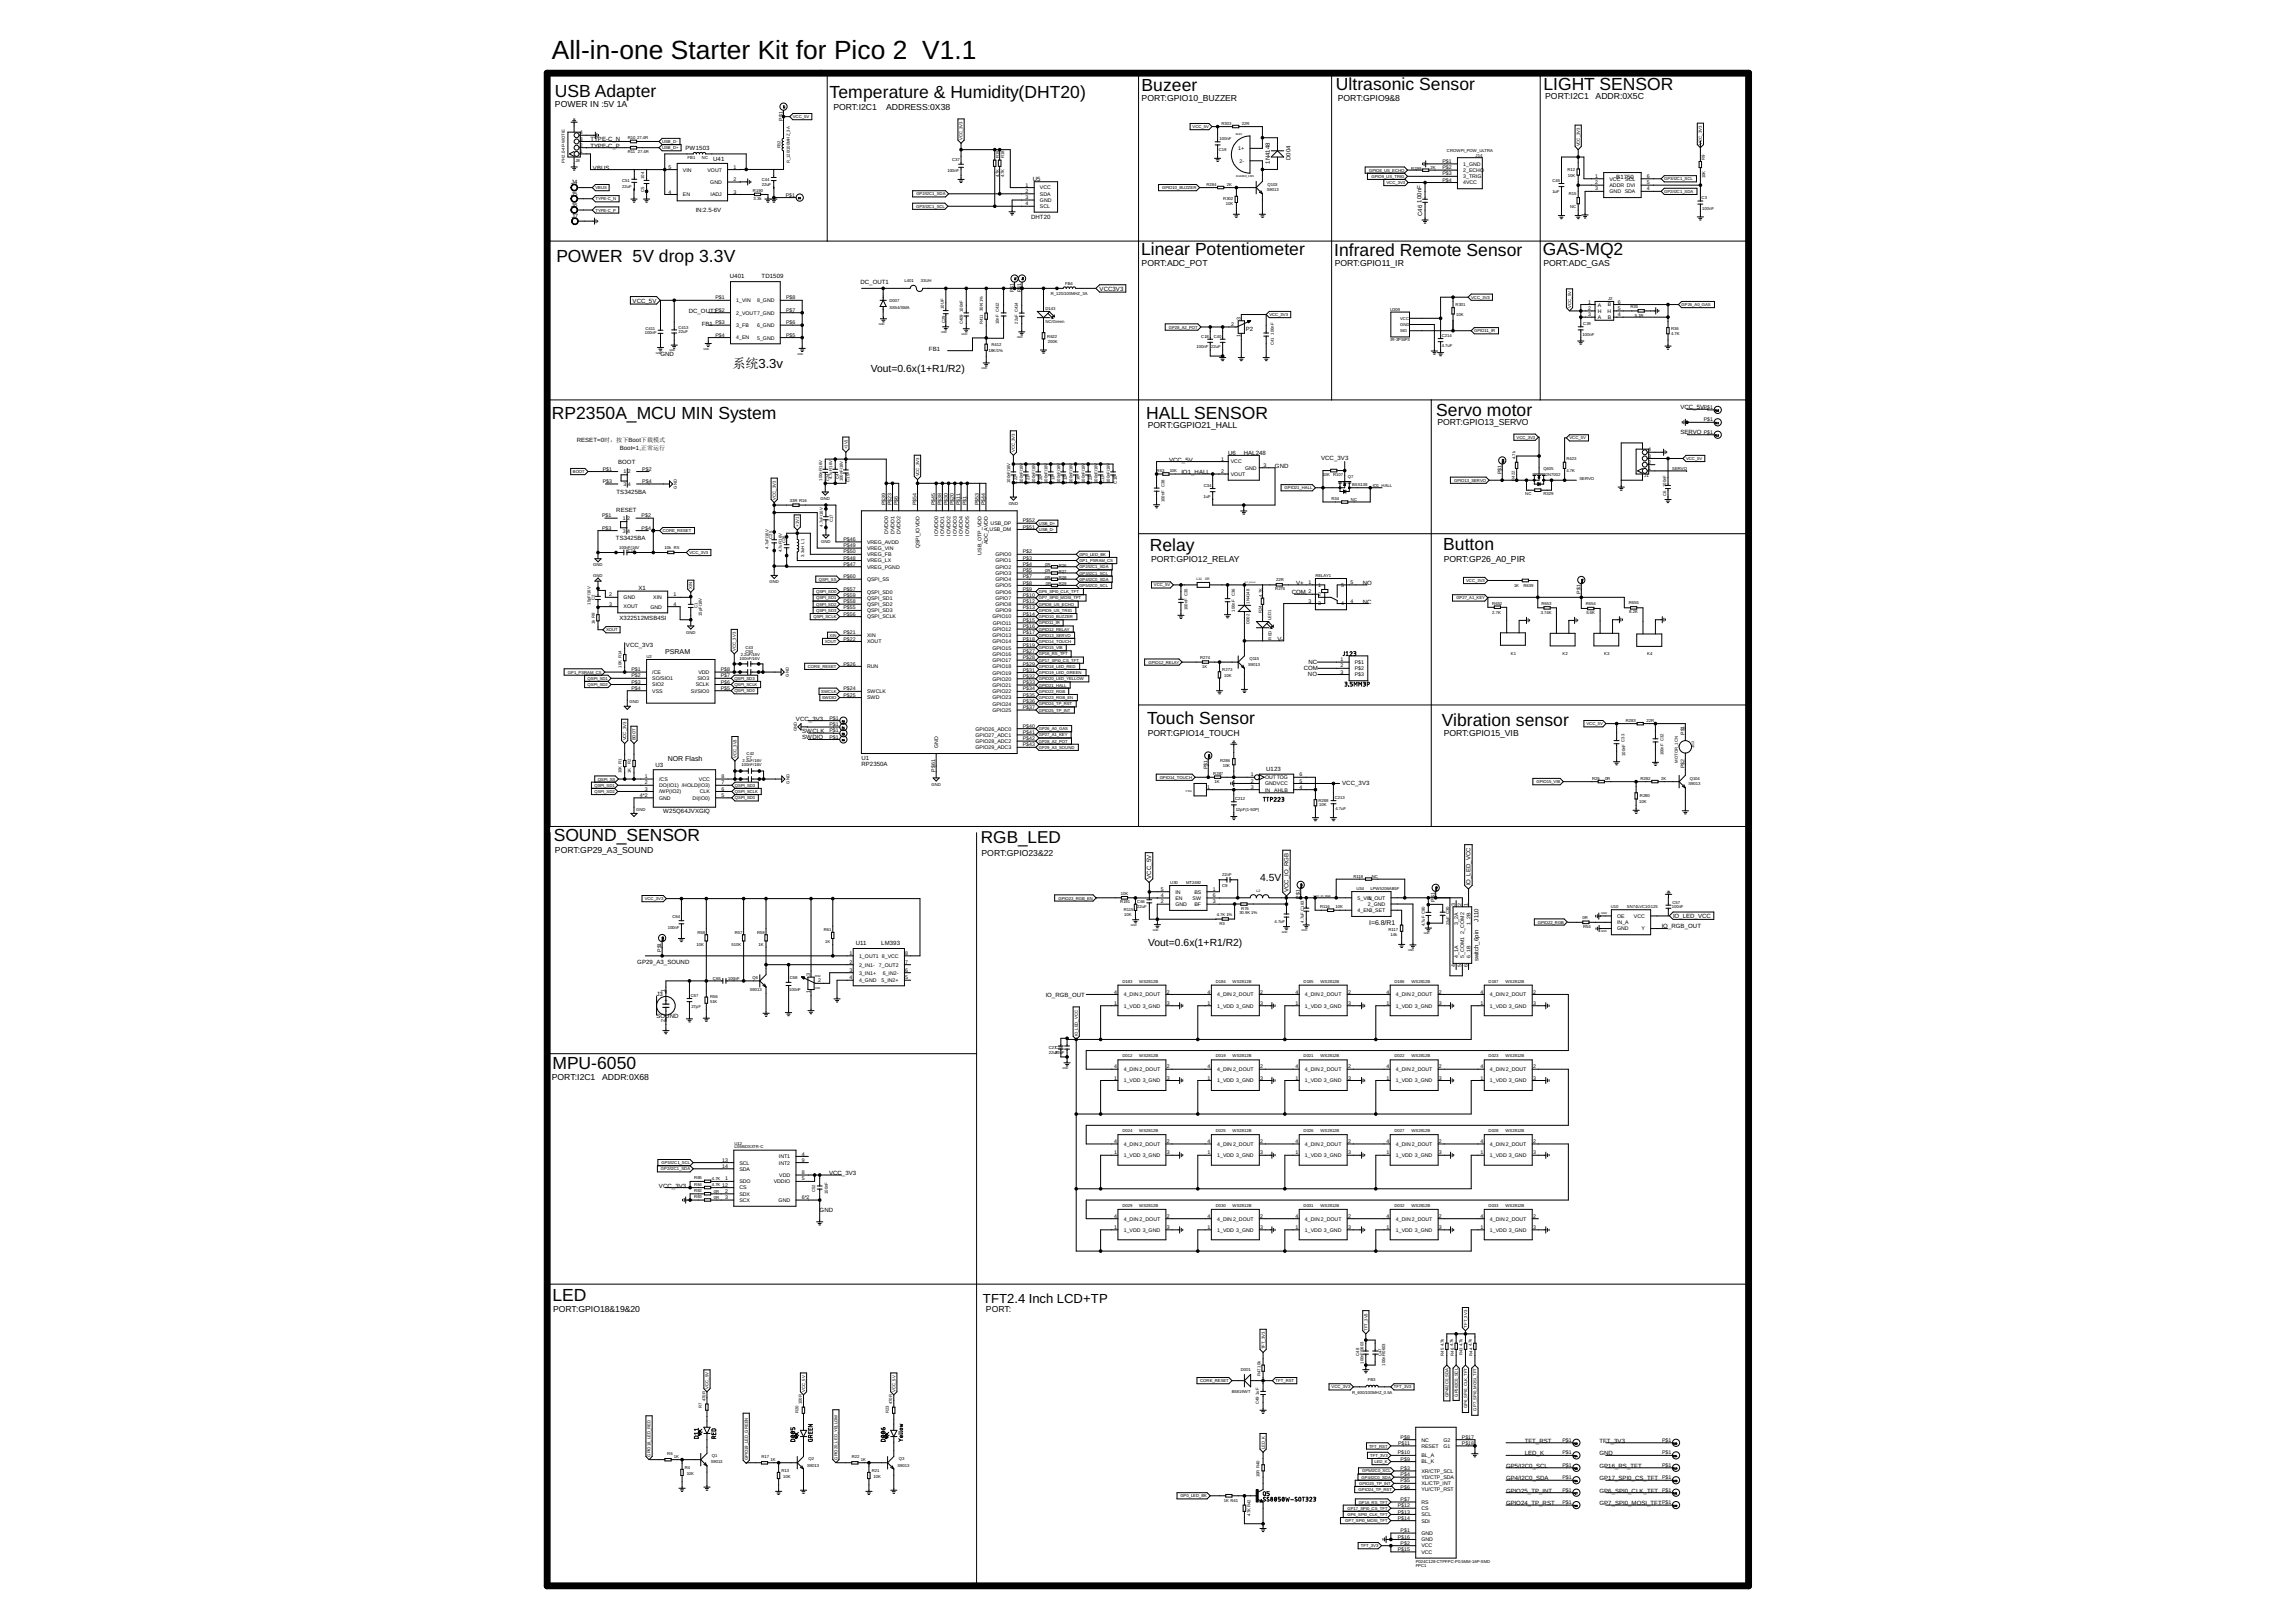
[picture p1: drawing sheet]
<svg xmlns="http://www.w3.org/2000/svg" width="297mm" height="210mm" viewBox="0 0 297 210" stroke-linecap="round" stroke-linejoin="round" font-family="sans-serif">
<defs><g id="words">
<text font-size="3.4" x="71.4" y="7.7">All-in-one Starter Kit for Pico 2 V1.1</text>
<g font-size="2.3">
<text x="147.7" y="11.8">Buzeer</text>
<text x="172.8" y="11.7">Ultrasonic Sensor</text>
<text x="199.7" y="11.7">LIGHT SENSOR</text>
<text x="71.8" y="12.5">USB Adapter</text>
<text x="107.3" y="12.7">Temperature &amp; Humidity(DHT20)</text>
<text x="72" y="33.9">POWER 5V drop 3.3V</text>
<text x="147.6" y="33">Linear Potentiometer</text>
<text x="172.6" y="33.1">Infrared Remote Sensor</text>
<text x="199.6" y="33">GAS-MQ2</text>
<text x="185.8" y="53.8">Servo motor</text>
<text x="71.4" y="54.2">RP2350A_MCU MIN System</text>
<text x="148.3" y="54.2">HALL SENSOR</text>
<text x="148.7" y="71.3">Relay</text>
<text x="186.7" y="71.2">Button</text>
<text x="148.4" y="93.7">Touch Sensor</text>
<text x="186.5" y="94">Vibration sensor</text>
<text x="71.6" y="108.8">SOUND_SENSOR</text>
<text x="71.5" y="138.4">MPU-6050</text>
<text x="71.5" y="168.3">LED</text>
</g>
<text font-size="2.2" x="126.9" y="109.1">RGB_LED</text>
<g font-size="1.7">
<text x="94.7" y="47.6">系统3.3v</text>
<text x="127.2" y="168.6">TFT2.4 Inch LCD+TP</text>
</g>
<g font-size="1.3">
<text x="112.6" y="48.2">Vout=0.6x(1+R1/R2)</text>
<text x="163" y="114">4.5V</text>
<text x="148.5" y="122.4">Vout=0.6x(1+R1/R2)</text>
</g>
<g font-size="1.1">
<text x="71.8" y="13.9">POWER IN :5V 1A</text>
<text x="107.8" y="14.3">PORT:I2C1</text>
<text x="114.7" y="14.3">ADDRESS:0X38</text>
<text x="147.7" y="13.1">PORT:GPIO10_BUZZER</text>
<text x="173.1" y="13.1">PORT:GPIO9&amp;8</text>
<text x="199.9" y="12.8">PORT:I2C1</text>
<text x="206.4" y="12.8">ADDR:0X5C</text>
<text x="147.7" y="34.4">PORT:ADC_POT</text>
<text x="172.7" y="34.4">PORT:GPIO11_IR</text>
<text x="199.7" y="34.4">PORT:ADC_GAS</text>
<text x="148.5" y="55.4">PORT:GGPIO21_HALL</text>
<text x="186" y="55">PORT:GPIO13_SERVO</text>
<text x="148.9" y="72.7">PORT:GPIO12_RELAY</text>
<text x="186.8" y="72.7">PORT:GP26_A0_PIR</text>
<text x="148.5" y="95.3">PORT:GPIO14_TOUCH</text>
<text x="186.8" y="95.3">PORT:GPIO15_VIB</text>
<text x="71.8" y="110.3">PORT:GP29_A3_SOUND</text>
<text x="127" y="110.7">PORT:GPIO23&amp;22</text>
<text x="71.4" y="139.7">PORT:I2C1</text>
<text x="77.9" y="139.7">ADDR:0X68</text>
<text x="71.6" y="169.8">PORT:GPIO18&amp;19&amp;20</text>
<text x="127.6" y="169.8">PORT:</text>
</g>
<g font-size=".9">
<text x="86" y="84.6">PSRAM</text>
<text x="86.4" y="98.5">NOR Flash</text>
<text x="177.1" y="119.7">I=6.8/R1</text>
</g>
<g font-size=".8">
<text x="73.9" y="23.9">J4</text>
<text x="76.4" y="18.3">TYPE-C_N</text>
<text x="76.4" y="19.1">TYPE-C_P</text>
<text x="76.7" y="21.9">VBUS</text>
<text x="88.7" y="19.4">PW1503</text>
<text x="92.3" y="20.8">U41</text>
<text x="133.6" y="23.5">U5</text>
<text x="164.3" y="21.2" transform="rotate(-90 164.3 21.2)">1N4148</text>
<text x="167" y="20.7" transform="rotate(-90 167 20.7)">D004</text>
<text x="209.1" y="23.1">B1750</text>
<text x="73.9" y="25.3">J5</text>
<text x="73.9" y="26.8">J6</text>
<text x="74" y="28.2">J7</text>
<text x="90" y="27.4">IN:2.5-6V</text>
<text x="133.4" y="28.3">DHT20</text>
<text x="183.9" y="26.2" transform="rotate(-90 183.9 26.2)">100nF</text>
<text x="184" y="28" transform="rotate(-90 184 28)">C46</text>
<text x="81.8" y="39.1">VCC_5V</text>
<text x="89.1" y="40.6">DC_OUT1</text>
<text x="94.4" y="36">U401</text>
<text x="98.5" y="36">TD1509</text>
<text x="111.3" y="36.7">DC_OUT1</text>
<text x="142.3" y="37.6">VCC3V3</text>
<text x="85.4" y="46.1">GND</text>
<text x="90.8" y="42.1">FB1</text>
<text x="120.2" y="45.4">FB1</text>
<text x="161.2" y="42.9">P2</text>
<text x="217.4" y="53">VCC_5V</text>
<text x="74.6" y="57.2">RESET=0时，按下Boot下载模式</text>
<text x="80.2" y="58.2">Boot=1,正常运行</text>
<text x="151.2" y="59.7">VCC_5V</text>
<text x="158.9" y="58.9">U6</text>
<text x="160.9" y="58.9">HAL248</text>
<text x="170.9" y="59.5">VCC_3V3</text>
<text x="217.4" y="56.2">SERVO</text>
<text x="79.8" y="63.9">TS3425BA</text>
<text x="80" y="60.1">BOOT</text>
<text x="152.9" y="61.3">IO1_HALL</text>
<text x="164.9" y="60.5">GND</text>
<text x="79.7" y="69.9">TS3425BA</text>
<text x="79.7" y="66.3">RESET</text>
<text x="82.6" y="76.3">X1</text>
<text x="167.1" y="76.8">COM</text>
<text x="167.7" y="75.7">V+</text>
<text x="176.3" y="75.7">NO</text>
<text x="80.1" y="80.3">X322512MSB4SI</text>
<text x="81" y="83.7">VCC_3V3</text>
<text x="165.3" y="82.9">V-</text>
<text x="176.3" y="78.1">NC</text>
<text x="168.7" y="86.7">COM</text>
<text x="169.2" y="87.4">NO</text>
<text x="169.3" y="85.9">NC</text>
<text x="103" y="93.2">VCC_3V3</text>
<text x="103.8" y="94.9">SWCLK</text>
<text x="103.8" y="95.7">SWDIO</text>
<text x="84.8" y="99.3">U3</text>
<text x="111.4" y="99.1">RP2350A</text>
<text x="111.4" y="98.3">U1</text>
<text x="163.8" y="99.8">U123</text>
<text x="173.6" y="101.5">VCC_3V3</text>
<text x="85.8" y="105.2">W25Q64JVXGIQ</text>
<text x="148.9" y="113.7" transform="rotate(-90 148.9 113.7)">VCC_5V</text>
<text x="166.7" y="115.5" transform="rotate(-90 166.7 115.5)">VCC_IO_RGB</text>
<text x="190.3" y="114.6" transform="rotate(-90 190.3 114.6)">IO_LED_VCC</text>
<text x="191.3" y="119.3" transform="rotate(-90 191.3 119.3)">J110</text>
<text x="216.4" y="118.8">IO_LED_VCC</text>
<text x="82.4" y="124.8">GP29_A3_SOUND</text>
<text x="110.7" y="122.3">U11</text>
<text x="114" y="122.3">LM393</text>
<text x="191.3" y="124.4" transform="rotate(-90 191.3 124.4)">switch_6pin</text>
<text x="215" y="120">IO_RGB_OUT</text>
<text x="84.9" y="131.8">SOUND</text>
<text x="84.9" y="128.9">J3</text>
<text x="135.3" y="129">IO_RGB_OUT</text>
<text x="85.3" y="153.7">VCC_3V3</text>
<text x="107.3" y="152.1">VCC_3V3</text>
<text x="106" y="156.9">GND</text>
<text x="194.8" y="191.6">GP4/I2C0_SDA</text>
<text x="194.8" y="189.9">GP5/I2C0_SCL</text>
<text x="197.3" y="186.7">TFT_RST</text>
<text x="197.3" y="188.3">LED_K</text>
<text x="206.9" y="188.3">GND</text>
<text x="206.9" y="189.9">GP16_RS_TFT</text>
<text x="206.9" y="191.6">GP17_SPI0_CS_TFT</text>
<text x="206.9" y="186.7">TFT_3V3</text>
<text x="194.8" y="193.2">GPIO25_TP_INT</text>
<text x="194.8" y="194.8">GPIO24_TP_RST</text>
<text x="206.9" y="193.2">GP6_SPI0_CLK_TFT</text>
<text x="206.9" y="194.8">GP7_SPI0_MOSI_TFT</text>
</g>
<g font-size=".7">
<text x="75" y="17.4">4</text>
<text x="101.3" y="15.6" transform="rotate(-90 101.3 15.6)">P$1</text>
<text x="75" y="19.8">1</text>
<text x="75" y="19">2</text>
<text x="75" y="18.2">3</text>
<text x="86.5" y="21.8">5</text>
<text x="88.4" y="22.2">VIN</text>
<text x="91.5" y="22.2">VOUT</text>
<text x="91.9" y="23.8">GND</text>
<text x="94.9" y="21.8">1</text>
<text x="94.9" y="23.5">2</text>
<text x="160.2" y="19.4">1+</text>
<text x="160.4" y="21.1">2-</text>
<text x="186.6" y="21.1">P$1</text>
<text x="186.6" y="21.9">P$2</text>
<text x="186.6" y="22.7">P$3</text>
<text x="186.6" y="23.5">P$4</text>
<text x="189.3" y="21.5">1_GND</text>
<text x="189.3" y="22.3">2_ECHO</text>
<text x="189.3" y="23.1">3_TRIG</text>
<text x="189.3" y="23.9">4VCC</text>
<text x="206.4" y="23">1</text>
<text x="206.4" y="23.8">2</text>
<text x="208.2" y="23.4">VCC</text>
<text x="210.3" y="23.4">SCL</text>
<text x="213.1" y="23.8">5</text>
<text x="213.1" y="23">6</text>
<text x="86.5" y="25.1">4</text>
<text x="88.4" y="25.4">EN</text>
<text x="91.9" y="25.4">IADJ</text>
<text x="94.9" y="25.1">3</text>
<text x="101.7" y="25.4">P$1</text>
<text x="132.7" y="25.8">3</text>
<text x="132.7" y="26.6">4</text>
<text x="132.7" y="25">2</text>
<text x="132.7" y="24.2">1</text>
<text x="134.5" y="26.1">GND</text>
<text x="134.5" y="26.9">SCL</text>
<text x="134.5" y="25.3">SDA</text>
<text x="134.5" y="24.5">VCC</text>
<text x="206.4" y="24.6">3</text>
<text x="208.2" y="24.2">ADDR DVI</text>
<text x="208.2" y="25">GND</text>
<text x="210.2" y="25">SDA</text>
<text x="213.1" y="24.6">4</text>
<text x="92.6" y="38.7">P$1</text>
<text x="92.6" y="40.4">P$2</text>
<text x="92.6" y="42">P$3</text>
<text x="95.2" y="39.1">1_VIN</text>
<text x="95.2" y="40.7">2_VOUT7_GND</text>
<text x="97.9" y="39.1">8_GND</text>
<text x="101.7" y="42">P$6</text>
<text x="101.7" y="40.4">P$7</text>
<text x="101.7" y="38.7">P$8</text>
<text x="131.1" y="37.8" transform="rotate(-90 131.1 37.8)">P$1</text>
<text x="132.1" y="37.8" transform="rotate(-90 132.1 37.8)">P$1</text>
<text x="160.5" y="41.4" transform="rotate(-90 160.5 41.4)">3</text>
<text x="205.5" y="40.9">3</text>
<text x="205.5" y="40.1">2</text>
<text x="205.5" y="39.3">1</text>
<text x="206.7" y="41.3">A</text>
<text x="206.7" y="40.5">H</text>
<text x="206.7" y="39.7">A</text>
<text x="208" y="40.5">H</text>
<text x="208" y="39.7">B</text>
<text x="208" y="41.3">B</text>
<text x="209.3" y="39.3">6</text>
<text x="209.3" y="40.1">5</text>
<text x="209.3" y="40.9">4</text>
<text x="92.6" y="43.6">P$4</text>
<text x="95.2" y="42.3">3_FB</text>
<text x="95.2" y="43.9">4_EN</text>
<text x="97.9" y="43.9">5_GND</text>
<text x="97.9" y="42.3">6_GND</text>
<text x="101.7" y="43.6">P$5</text>
<text x="159.3" y="42.2">2</text>
<text x="160.5" y="43.6" transform="rotate(-90 160.5 43.6)">1</text>
<text x="220.4" y="52.9">P$1</text>
<text x="158" y="59.6">1</text>
<text x="159.2" y="60">VCC</text>
<text x="213.2" y="59.2">3</text>
<text x="213.2" y="58.4">4</text>
<text x="220.4" y="54.5">P$1</text>
<text x="220.4" y="56.1">P$1</text>
<text x="78" y="60.9">P$1</text>
<text x="78" y="62.5">P$3</text>
<text x="80.7" y="61.3">1</text>
<text x="80.7" y="62.9">3</text>
<text x="81.2" y="61.3">2</text>
<text x="81.2" y="62.9">4</text>
<text x="83.1" y="60.9">P$2</text>
<text x="83.1" y="62.5">P$4</text>
<text x="114.6" y="65.4" transform="rotate(-90 114.6 65.4)">P$39</text>
<text x="115.4" y="65.4" transform="rotate(-90 115.4 65.4)">P$23</text>
<text x="116.2" y="65.4" transform="rotate(-90 116.2 65.4)">P$6</text>
<text x="118.6" y="65.4" transform="rotate(-90 118.6 65.4)">P$54</text>
<text x="121" y="65.4" transform="rotate(-90 121 65.4)">P$45</text>
<text x="121.8" y="65.4" transform="rotate(-90 121.8 65.4)">P$38</text>
<text x="122.6" y="65.4" transform="rotate(-90 122.6 65.4)">P$30</text>
<text x="123.4" y="65.4" transform="rotate(-90 123.4 65.4)">P$20</text>
<text x="124.2" y="65.4" transform="rotate(-90 124.2 65.4)">P$11</text>
<text x="125" y="65.4" transform="rotate(-90 125 65.4)">P$1</text>
<text x="126.6" y="65.4" transform="rotate(-90 126.6 65.4)">P$53</text>
<text x="127.4" y="65.4" transform="rotate(-90 127.4 65.4)">P$44</text>
<text x="158" y="61.2">2</text>
<text x="159.2" y="61.6">VOUT</text>
<text x="161.1" y="60.8">GND</text>
<text x="163.4" y="60.4">3</text>
<text x="194.2" y="61.4" transform="rotate(-90 194.2 61.4)">P$1</text>
<text x="213.2" y="60.8">1</text>
<text x="213.2" y="60">2</text>
<text x="77.9" y="66.9">P$1</text>
<text x="77.9" y="68.6">P$3</text>
<text x="80.6" y="67.3">1</text>
<text x="80.6" y="68.9">3</text>
<text x="81.2" y="67.3">2</text>
<text x="81.2" y="68.9">4</text>
<text x="83" y="66.9">P$2</text>
<text x="83" y="68.6">P$4</text>
<text x="109.1" y="70">P$46</text>
<text x="109.1" y="70.8">P$49</text>
<text x="109.1" y="71.6">P$50</text>
<text x="112.2" y="70.4">VREG_AVDD</text>
<text x="112.2" y="71.2">VREG_VIN</text>
<text x="112.2" y="72">VREG_FB</text>
<text x="114.9" y="69.1" transform="rotate(-90 114.9 69.1)">DVDD0</text>
<text x="115.7" y="69.1" transform="rotate(-90 115.7 69.1)">DVDD1</text>
<text x="116.5" y="69.1" transform="rotate(-90 116.5 69.1)">DVDD2</text>
<text x="118.9" y="71" transform="rotate(-90 118.9 71)">QSPI_IOVDD</text>
<text x="121.4" y="69.4" transform="rotate(-90 121.4 69.4)">IOVDD0</text>
<text x="122.2" y="69.4" transform="rotate(-90 122.2 69.4)">IOVDD1</text>
<text x="123" y="69.4" transform="rotate(-90 123 69.4)">IOVDD2</text>
<text x="123.8" y="69.4" transform="rotate(-90 123.8 69.4)">IOVDD3</text>
<text x="124.6" y="69.4" transform="rotate(-90 124.6 69.4)">IOVDD4</text>
<text x="125.4" y="69.4" transform="rotate(-90 125.4 69.4)">IOVDD5</text>
<text x="127" y="71.8" transform="rotate(-90 127 71.8)">USB_OTP_VDD</text>
<text x="127.8" y="70.5" transform="rotate(-90 127.8 70.5)">ADC_AVDD</text>
<text x="128" y="68.8">USB_DM</text>
<text x="128.2" y="68">USB_DP</text>
<text x="128.8" y="72">GPIO0</text>
<text x="132.3" y="71.6">P$2</text>
<text x="132.3" y="67.6">P$52</text>
<text x="132.3" y="68.4">P$51</text>
<text x="78.8" y="77.2">2</text>
<text x="80.7" y="77.5">GND</text>
<text x="84.5" y="77.5">XIN</text>
<text x="87.1" y="77.2">1</text>
<text x="109.1" y="73.2">P$47</text>
<text x="109.1" y="74.8">P$60</text>
<text x="109.1" y="76.5">P$57</text>
<text x="109.1" y="77.3">P$59</text>
<text x="109.1" y="72.4">P$48</text>
<text x="112.2" y="73.6">VREG_PGND</text>
<text x="112.2" y="75.2">QSPI_SS</text>
<text x="112.2" y="76.8">QSPI_SD0</text>
<text x="112.2" y="77.6">QSPI_SD1</text>
<text x="112.2" y="72.8">VREG_LX</text>
<text x="128.8" y="72.8">GPIO1</text>
<text x="128.8" y="73.6">GPIO2</text>
<text x="128.8" y="74.4">GPIO3</text>
<text x="128.8" y="75.2">GPIO4</text>
<text x="128.8" y="76">GPIO5</text>
<text x="128.8" y="76.8">GPIO6</text>
<text x="128.8" y="77.6">GPIO7</text>
<text x="132.3" y="72.4">P$3</text>
<text x="132.3" y="73.2">P$4</text>
<text x="132.3" y="74">P$5</text>
<text x="132.3" y="74.8">P$7</text>
<text x="132.3" y="75.7">P$8</text>
<text x="132.3" y="76.5">P$9</text>
<text x="132.3" y="77.3">P$10</text>
<text x="169.3" y="75.6">1</text>
<text x="169.3" y="76.8">2</text>
<text x="169.3" y="78">3</text>
<text x="170.5" y="75.9">1</text>
<text x="170.5" y="77.1">2</text>
<text x="173.5" y="75.9">5</text>
<text x="174.7" y="78">4</text>
<text x="174.7" y="75.6">5</text>
<text x="204.5" y="76.9" transform="rotate(-90 204.5 76.9)">P$1</text>
<text x="78.8" y="78.4">3</text>
<text x="80.7" y="78.7">XOUT</text>
<text x="84.1" y="78.7">GND</text>
<text x="87.1" y="78.4">4</text>
<text x="109.1" y="78.1">P$58</text>
<text x="109.1" y="78.9">P$55</text>
<text x="109.1" y="79.7">P$56</text>
<text x="109.1" y="82.1">P$21</text>
<text x="109.1" y="82.9">P$22</text>
<text x="112.2" y="78.4">QSPI_SD2</text>
<text x="112.2" y="79.2">QSPI_SD3</text>
<text x="112.2" y="80">QSPI_SCLK</text>
<text x="112.2" y="82.5">XIN</text>
<text x="112.2" y="83.3">XOUT</text>
<text x="128.4" y="80">GPIO10</text>
<text x="128.4" y="81.6">GPIO12</text>
<text x="128.4" y="82.5">GPIO13</text>
<text x="128.4" y="83.3">GPIO14</text>
<text x="128.4" y="80.8">GPIO11</text>
<text x="128.8" y="78.4">GPIO8</text>
<text x="128.8" y="79.2">GPIO9</text>
<text x="132.3" y="78.1">P$12</text>
<text x="132.3" y="78.9">P$13</text>
<text x="132.3" y="79.7">P$14</text>
<text x="132.3" y="80.5">P$15</text>
<text x="132.3" y="81.3">P$16</text>
<text x="132.3" y="82.1">P$17</text>
<text x="132.3" y="82.9">P$18</text>
<text x="132.3" y="83.7">P$19</text>
<text x="170.5" y="78.3">3</text>
<text x="173.5" y="78.3">4</text>
<text x="81.7" y="86.9">P$1</text>
<text x="81.7" y="87.7">P$2</text>
<text x="81.7" y="88.5">P$3</text>
<text x="81.7" y="89.3">P$4</text>
<text x="84.4" y="87.2">/CE</text>
<text x="84.4" y="88">SO/SIO1</text>
<text x="84.4" y="88.8">SIO2</text>
<text x="84.4" y="89.6">VSS</text>
<text x="89.4" y="89.6">SI/SIO0</text>
<text x="90" y="88.8">SCLK</text>
<text x="90.2" y="88">SIO3</text>
<text x="90.3" y="87.2">VDD</text>
<text x="93.2" y="89.3">P$5</text>
<text x="93.2" y="88.5">P$6</text>
<text x="93.2" y="87.7">P$7</text>
<text x="93.2" y="86.9">P$8</text>
<text x="109.1" y="89.3">P$24</text>
<text x="109.1" y="86.1">P$26</text>
<text x="112.2" y="89.7">SWCLK</text>
<text x="112.2" y="86.5">RUN</text>
<text x="128.4" y="84.1">GPIO15</text>
<text x="128.4" y="84.9">GPIO16</text>
<text x="128.4" y="85.7">GPIO17</text>
<text x="128.4" y="86.5">GPIO18</text>
<text x="128.4" y="87.3">GPIO19</text>
<text x="128.4" y="88.1">GPIO20</text>
<text x="128.4" y="88.9">GPIO21</text>
<text x="128.4" y="89.7">GPIO22</text>
<text x="132.3" y="84.5">P$27</text>
<text x="132.3" y="85.3">P$28</text>
<text x="132.3" y="86.1">P$29</text>
<text x="132.3" y="86.9">P$31</text>
<text x="132.3" y="87.7">P$32</text>
<text x="132.3" y="88.5">P$33</text>
<text x="132.3" y="89.3">P$34</text>
<text x="173.4" y="85.6">1</text>
<text x="173.4" y="86.4">2</text>
<text x="173.4" y="87.2">3</text>
<text x="175.3" y="85.9">P$1</text>
<text x="175.3" y="86.7">P$2</text>
<text x="175.3" y="87.5">P$3</text>
<text x="107.3" y="93.2">P$1</text>
<text x="107.3" y="94">P$1</text>
<text x="107.3" y="94.8">P$1</text>
<text x="107.3" y="95.6">P$1</text>
<text x="109.1" y="90.2">P$25</text>
<text x="112.2" y="90.5">SWD</text>
<text x="126.2" y="95.3">GPIO27_ADC1</text>
<text x="126.2" y="94.5">GPIO26_ADC0</text>
<text x="128.4" y="90.5">GPIO23</text>
<text x="128.4" y="91.3">GPIO24</text>
<text x="128.4" y="92.1">GPIO25</text>
<text x="132.3" y="90.2">P$35</text>
<text x="132.3" y="91">P$36</text>
<text x="132.3" y="91.8">P$37</text>
<text x="132.3" y="95">P$41</text>
<text x="132.3" y="94.2">P$40</text>
<text x="132.3" y="95.8">P$42</text>
<text x="217.9" y="95.1" transform="rotate(-90 217.9 95.1)">P$1</text>
<text x="83.4" y="100.7">1</text>
<text x="83.4" y="101.5">2</text>
<text x="85.3" y="101.1">/CS</text>
<text x="85.3" y="101.9">DO(IO1) /HOLD(IO3)</text>
<text x="90.4" y="101.1">VCC</text>
<text x="93.3" y="101.5">7</text>
<text x="93.3" y="100.7">8</text>
<text x="121" y="99.8" transform="rotate(-90 121 99.8)">P$61</text>
<text x="121.4" y="96.8" transform="rotate(-90 121.4 96.8)">GND</text>
<text x="126.2" y="96.2">GPIO28_ADC2</text>
<text x="126.2" y="97">GPIO29_ADC3</text>
<text x="132.3" y="96.6">P$43</text>
<text x="156.2" y="99.6" transform="rotate(-90 156.2 99.6)">P$1</text>
<text x="161.8" y="100.5">1</text>
<text x="161.8" y="101.3">2</text>
<text x="163.7" y="100.8">OUTTOG</text>
<text x="163.7" y="101.6">GNDVCC</text>
<text x="168.1" y="100.5">6</text>
<text x="168.1" y="101.3">5</text>
<text x="217.9" y="99.4" transform="rotate(-90 217.9 99.4)">P$2</text>
<text x="82.8" y="103.1">4*2</text>
<text x="83.4" y="102.3">3</text>
<text x="85.3" y="102.7">/WP(IO2)</text>
<text x="85.3" y="103.5">GND</text>
<text x="89.6" y="103.5">DI(IO0)</text>
<text x="90.5" y="102.7">CLK</text>
<text x="93.3" y="102.3">6</text>
<text x="93.3" y="103.1">5</text>
<text x="156.2" y="102.1">1</text>
<text x="161.8" y="102.1">3</text>
<text x="163.7" y="102.4">IN</text>
<text x="164.9" y="102.4">AHLB</text>
<text x="168.1" y="102.1">4</text>
<text x="150.2" y="116.9">2</text>
<text x="150.2" y="116.1">4</text>
<text x="150.2" y="115.3">5</text>
<text x="152.1" y="117.3">GND</text>
<text x="152.1" y="116.4">EN</text>
<text x="152.1" y="115.6">IN</text>
<text x="154.3" y="116.4">SW</text>
<text x="154.5" y="115.6">BS</text>
<text x="154.5" y="117.3">BF</text>
<text x="156.9" y="115.3">1</text>
<text x="156.9" y="116.9">3</text>
<text x="156.9" y="116.1">6</text>
<text x="168.2" y="116.3" transform="rotate(-90 168.2 116.3)">P$1</text>
<text x="175.6" y="118">4_EN3_SET</text>
<text x="175.6" y="116.4">5_VIN</text>
<text x="177" y="117.2">2_GND</text>
<text x="177" y="116.4">1_OUT</text>
<text x="185.6" y="116.7" transform="rotate(-90 185.6 116.7)">P$1</text>
<text x="188.3" y="117.2" transform="rotate(-90 188.3 117.2)">3</text>
<text x="188.6" y="119.7" transform="rotate(-90 188.6 119.7)">3_2A</text>
<text x="189.1" y="117.2" transform="rotate(-90 189.1 117.2)">2</text>
<text x="189.9" y="117.2" transform="rotate(-90 189.9 117.2)">1</text>
<text x="190.2" y="119.7" transform="rotate(-90 190.2 119.7)">1_2B</text>
<text x="209.2" y="119.6">IN_A</text>
<text x="209.2" y="118.8">OE</text>
<text x="211.4" y="118.8">VCC</text>
<text x="85.5" y="123.2" transform="rotate(-90 85.5 123.2)">P$1</text>
<text x="109.9" y="123.6">1</text>
<text x="109.9" y="124.7">2</text>
<text x="109.9" y="125.8">3</text>
<text x="111.1" y="123.9">1_OUT1</text>
<text x="111.1" y="125.1">2_IN1-</text>
<text x="113.7" y="125.1">7_OUT2</text>
<text x="114.1" y="124">8_VCC</text>
<text x="117.1" y="125.8">6</text>
<text x="117.1" y="124.7">7</text>
<text x="117.1" y="123.6">8</text>
<text x="188.3" y="125.2" transform="rotate(-90 188.3 125.2)">4</text>
<text x="188.6" y="123.9" transform="rotate(-90 188.6 123.9)">4_1A</text>
<text x="189.1" y="125.2" transform="rotate(-90 189.1 125.2)">5</text>
<text x="189.4" y="123.9" transform="rotate(-90 189.4 123.9)">5_COM1</text>
<text x="189.4" y="120.8" transform="rotate(-90 189.4 120.8)">2_COM2</text>
<text x="189.9" y="125.2" transform="rotate(-90 189.9 125.2)">6</text>
<text x="190.2" y="123.9" transform="rotate(-90 190.2 123.9)">6_1B</text>
<text x="209.2" y="120.4">GND</text>
<text x="212.4" y="120.4">Y</text>
<text x="86" y="128.4" transform="rotate(-90 86 128.4)">1</text>
<text x="86.4" y="131" transform="rotate(-90 86.4 131)">-</text>
<text x="86.4" y="129.7" transform="rotate(-90 86.4 129.7)">+</text>
<text x="104.8" y="128.6" transform="rotate(-90 104.8 128.6)">1</text>
<text x="104.8" y="126.3" transform="rotate(-90 104.8 126.3)">3</text>
<text x="105.8" y="127.1">2</text>
<text x="109.9" y="126.7">4</text>
<text x="111.1" y="126.1">3_IN1+</text>
<text x="111.1" y="127.1">4_GND</text>
<text x="114" y="127.1">5_IN2+</text>
<text x="114.2" y="126.1">6_IN2-</text>
<text x="117.1" y="126.7">5</text>
<text x="144.1" y="128.6">4</text>
<text x="144.1" y="130">1</text>
<text x="145.4" y="128.9">4_DIN 2_DOUT</text>
<text x="145.4" y="130.4">1_VDD 3_GND</text>
<text x="151" y="130">3</text>
<text x="151" y="128.6">2</text>
<text x="156.2" y="128.6">4</text>
<text x="156.2" y="130">1</text>
<text x="157.5" y="128.9">4_DIN 2_DOUT</text>
<text x="157.5" y="130.4">1_VDD 3_GND</text>
<text x="163" y="130">3</text>
<text x="163" y="128.6">2</text>
<text x="167.6" y="128.6">4</text>
<text x="167.6" y="130">1</text>
<text x="168.8" y="128.9">4_DIN 2_DOUT</text>
<text x="168.8" y="130.4">1_VDD 3_GND</text>
<text x="174.4" y="130">3</text>
<text x="174.4" y="128.6">2</text>
<text x="179.4" y="128.6">4</text>
<text x="179.4" y="130">1</text>
<text x="180.6" y="128.9">4_DIN 2_DOUT</text>
<text x="180.6" y="130.4">1_VDD 3_GND</text>
<text x="186.2" y="130">3</text>
<text x="186.2" y="128.6">2</text>
<text x="191.5" y="128.6">4</text>
<text x="191.5" y="130">1</text>
<text x="192.8" y="128.9">4_DIN 2_DOUT</text>
<text x="192.8" y="130.4">1_VDD 3_GND</text>
<text x="198.3" y="130">3</text>
<text x="198.3" y="128.6">2</text>
<text x="86" y="132.3" transform="rotate(-90 86 132.3)">2</text>
<text x="144.1" y="138.3">4</text>
<text x="144.1" y="139.7">1</text>
<text x="145.4" y="138.6">4_DIN 2_DOUT</text>
<text x="145.4" y="140.1">1_VDD 3_GND</text>
<text x="151" y="139.7">3</text>
<text x="151" y="138.3">2</text>
<text x="156.2" y="138.3">4</text>
<text x="156.2" y="139.7">1</text>
<text x="157.5" y="138.6">4_DIN 2_DOUT</text>
<text x="157.5" y="140.1">1_VDD 3_GND</text>
<text x="163" y="139.7">3</text>
<text x="163" y="138.3">2</text>
<text x="167.6" y="138.3">4</text>
<text x="167.6" y="139.7">1</text>
<text x="168.8" y="138.6">4_DIN 2_DOUT</text>
<text x="168.8" y="140.1">1_VDD 3_GND</text>
<text x="174.4" y="139.7">3</text>
<text x="174.4" y="138.3">2</text>
<text x="179.4" y="138.3">4</text>
<text x="179.4" y="139.7">1</text>
<text x="180.6" y="138.6">4_DIN 2_DOUT</text>
<text x="180.6" y="140.1">1_VDD 3_GND</text>
<text x="186.2" y="139.7">3</text>
<text x="186.2" y="138.3">2</text>
<text x="191.5" y="138.3">4</text>
<text x="191.5" y="139.7">1</text>
<text x="192.8" y="138.6">4_DIN 2_DOUT</text>
<text x="192.8" y="140.1">1_VDD 3_GND</text>
<text x="198.3" y="139.7">3</text>
<text x="198.3" y="138.3">2</text>
<text x="100.8" y="149.9">INT1</text>
<text x="103.7" y="149.5">4</text>
<text x="144.1" y="147.9">4</text>
<text x="144.1" y="149.4">1</text>
<text x="145.4" y="148.3">4_DIN 2_DOUT</text>
<text x="145.4" y="149.7">1_VDD 3_GND</text>
<text x="151" y="149.4">3</text>
<text x="151" y="147.9">2</text>
<text x="156.2" y="147.9">4</text>
<text x="156.2" y="149.4">1</text>
<text x="157.5" y="148.3">4_DIN 2_DOUT</text>
<text x="157.5" y="149.7">1_VDD 3_GND</text>
<text x="163" y="149.4">3</text>
<text x="163" y="147.9">2</text>
<text x="167.6" y="147.9">4</text>
<text x="167.6" y="149.4">1</text>
<text x="168.8" y="148.3">4_DIN 2_DOUT</text>
<text x="168.8" y="149.7">1_VDD 3_GND</text>
<text x="174.4" y="149.4">3</text>
<text x="174.4" y="147.9">2</text>
<text x="179.4" y="147.9">4</text>
<text x="179.4" y="149.4">1</text>
<text x="180.6" y="148.3">4_DIN 2_DOUT</text>
<text x="180.6" y="149.7">1_VDD 3_GND</text>
<text x="186.2" y="149.4">3</text>
<text x="186.2" y="147.9">2</text>
<text x="191.5" y="147.9">4</text>
<text x="191.5" y="149.4">1</text>
<text x="192.8" y="148.3">4_DIN 2_DOUT</text>
<text x="192.8" y="149.7">1_VDD 3_GND</text>
<text x="198.3" y="149.4">3</text>
<text x="198.3" y="147.9">2</text>
<text x="93.4" y="153.6">12</text>
<text x="93.4" y="151.2">14</text>
<text x="93.4" y="150.3">13</text>
<text x="93.8" y="152.8">1</text>
<text x="93.8" y="154.4">2</text>
<text x="93.8" y="155.2">3</text>
<text x="95.7" y="153.9">CS</text>
<text x="95.7" y="151.5">SDA</text>
<text x="95.7" y="150.7">SCL</text>
<text x="95.7" y="153.1">SDO</text>
<text x="95.7" y="154.7">SDX</text>
<text x="95.7" y="155.5">SCX</text>
<text x="100.1" y="153.1">VDDIO</text>
<text x="100.7" y="155.5">GND</text>
<text x="100.8" y="150.7">INT2</text>
<text x="100.8" y="152.3">VDD</text>
<text x="103.7" y="152.8">5</text>
<text x="103.7" y="152">8</text>
<text x="103.7" y="155.2">6*2</text>
<text x="103.7" y="150.3">9</text>
<text x="144.1" y="157.6">4</text>
<text x="144.1" y="159">1</text>
<text x="145.4" y="158">4_DIN 2_DOUT</text>
<text x="145.4" y="159.4">1_VDD 3_GND</text>
<text x="151" y="159">3</text>
<text x="151" y="157.6">2</text>
<text x="156.2" y="157.6">4</text>
<text x="156.2" y="159">1</text>
<text x="157.5" y="158">4_DIN 2_DOUT</text>
<text x="157.5" y="159.4">1_VDD 3_GND</text>
<text x="163" y="159">3</text>
<text x="163" y="157.6">2</text>
<text x="167.6" y="157.6">4</text>
<text x="167.6" y="159">1</text>
<text x="168.8" y="158">4_DIN 2_DOUT</text>
<text x="168.8" y="159.4">1_VDD 3_GND</text>
<text x="174.4" y="159">3</text>
<text x="174.4" y="157.6">2</text>
<text x="179.4" y="157.6">4</text>
<text x="179.4" y="159">1</text>
<text x="180.6" y="158">4_DIN 2_DOUT</text>
<text x="180.6" y="159.4">1_VDD 3_GND</text>
<text x="186.2" y="159">3</text>
<text x="186.2" y="157.6">2</text>
<text x="191.5" y="157.6">4</text>
<text x="191.5" y="159">1</text>
<text x="192.8" y="158">4_DIN 2_DOUT</text>
<text x="192.8" y="159.4">1_VDD 3_GND</text>
<text x="198.3" y="159">3</text>
<text x="198.3" y="157.6">2</text>
<text x="180.8" y="188.2">P$10</text>
<text x="180.9" y="187">P$11</text>
<text x="181.2" y="189">P$9</text>
<text x="181.2" y="191.8">P$5</text>
<text x="181.2" y="186.2">P$8</text>
<text x="181.2" y="191">P$4</text>
<text x="181.2" y="190.2">P$3</text>
<text x="183.9" y="189.4">BL_K</text>
<text x="183.9" y="188.6">BL_A</text>
<text x="183.9" y="187.4">RESET</text>
<text x="183.9" y="186.6">NC</text>
<text x="183.9" y="191.4">YD/CTP_SDA</text>
<text x="183.9" y="190.6">XR/CTP_SCL</text>
<text x="186.7" y="187.4">G1</text>
<text x="186.7" y="186.6">G2</text>
<text x="189.1" y="187">P$18</text>
<text x="189.1" y="186.2">P$17</text>
<text x="202.1" y="186.6">P$1</text>
<text x="202.1" y="188.2">P$1</text>
<text x="202.1" y="189.8">P$1</text>
<text x="202.1" y="191.4">P$1</text>
<text x="215" y="189.8">P$1</text>
<text x="215" y="191.4">P$1</text>
<text x="215" y="186.6">P$1</text>
<text x="215" y="188.2">P$1</text>
<text x="180.8" y="195.1">P$12</text>
<text x="180.8" y="195.9">P$13</text>
<text x="180.8" y="196.7">P$14</text>
<text x="181.2" y="192.7">P$6</text>
<text x="181.2" y="194.3">P$7</text>
<text x="183.9" y="195.4">CS</text>
<text x="183.9" y="192.2">XL/CTP_INT</text>
<text x="183.9" y="196.2">SCL</text>
<text x="183.9" y="197">SDI</text>
<text x="183.9" y="193">YU/CTP_RST</text>
<text x="183.9" y="194.6">RS</text>
<text x="202.1" y="193.1">P$1</text>
<text x="202.1" y="194.7">P$1</text>
<text x="215" y="193.1">P$1</text>
<text x="215" y="194.7">P$1</text>
<text x="180.8" y="200.7">P$15</text>
<text x="180.8" y="199.1">P$16</text>
<text x="181.2" y="199.9">P$2</text>
<text x="181.2" y="198.3">P$1</text>
<text x="183.9" y="201.1">VCC</text>
<text x="183.9" y="199.5">GND</text>
<text x="183.9" y="200.3">VCC</text>
<text x="183.9" y="198.6">GND</text>
</g>
<g font-size=".6">
<text x="81.2" y="18">R10</text>
<text x="82.4" y="18">27.4R</text>
<text x="102.6" y="15.3">VCC_5V</text>
<text x="154.3" y="16.6">VCC_5V</text>
<text x="158" y="16.2">R303</text>
<text x="160.7" y="16.1">22R</text>
<text x="73.1" y="21.1" transform="rotate(-90 73.1 21.1)">PH2.0-4P-WOTIE</text>
<text x="74.4" y="21">J8</text>
<text x="80.5" y="23.6">C51</text>
<text x="81.2" y="19.8">R11</text>
<text x="82.5" y="19.8">27.4R</text>
<text x="83.3" y="23.1" transform="rotate(-90 83.3 23.1)">104</text>
<text x="85.7" y="19.3">USB_D+</text>
<text x="85.7" y="18.5">USB_D-</text>
<text x="89" y="20.6">FB1</text>
<text x="90.8" y="20.6">NC</text>
<text x="98.5" y="23.4">C44</text>
<text x="101" y="19.2" transform="rotate(-90 101 19.2)">FB2</text>
<text x="102.2" y="21.1" transform="rotate(-90 102.2 21.1)">R_120/100MHZ_3A</text>
<text x="122.6" y="22.3">100nF</text>
<text x="123.2" y="20.9">C37</text>
<text x="124.5" y="18.1" transform="rotate(-90 124.5 18.1)">VCC_3V3</text>
<text x="129.2" y="23" transform="rotate(-90 129.2 23)">4.7K</text>
<text x="129.2" y="20.5" transform="rotate(-90 129.2 20.5)">R19</text>
<text x="129.9" y="23" transform="rotate(-90 129.9 23)">4.7K</text>
<text x="129.9" y="20.5" transform="rotate(-90 129.9 20.5)">R18</text>
<text x="157.7" y="19.5">C19</text>
<text x="157.8" y="18.1">100nF</text>
<text x="177.1" y="22.2">GPIO8_US_ECHO</text>
<text x="177.4" y="23">GPIO9_US_TRIG</text>
<text x="179.4" y="23.8">VCC_3V3</text>
<text x="182.6" y="21.9">R299</text>
<text x="185.1" y="21.9">2K</text>
<text x="187.2" y="19.7">CROWPI_POW_ULTRA</text>
<text x="190.9" y="20.3">J14</text>
<text x="200.9" y="23.5">C45</text>
<text x="202.8" y="22.2">R12</text>
<text x="202.8" y="22.9">10K</text>
<text x="204.4" y="19" transform="rotate(-90 204.4 19)">VCC_3V3</text>
<text x="215.3" y="23.3">GP3/I2C1_SCL</text>
<text x="220.2" y="18.7" transform="rotate(-90 220.2 18.7)">VCC_3V3</text>
<text x="220.5" y="20.7" transform="rotate(-90 220.5 20.7)">R9</text>
<text x="220.6" y="23" transform="rotate(-90 220.6 23)">10K</text>
<text x="77" y="25.9">TYPE-C_N</text>
<text x="77" y="27.4">TYPE-C_P</text>
<text x="77" y="24.5">VBUS</text>
<text x="80.5" y="24.3">22uF</text>
<text x="83.3" y="24.8" transform="rotate(-90 83.3 24.8)">C5</text>
<text x="97.4" y="24.9">R190</text>
<text x="97.5" y="25.9">3.3k</text>
<text x="98.6" y="24">22uF</text>
<text x="118.5" y="26.9">GP3/I2C1_SCL</text>
<text x="118.6" y="25.3">GP2/I2C1_SDA</text>
<text x="150.4" y="24.5">GPIO10_BUZZER</text>
<text x="156.1" y="24.1">R284</text>
<text x="158.3" y="25.9">R302</text>
<text x="158.6" y="26.5">10K</text>
<text x="158.7" y="24">2K</text>
<text x="163.9" y="24.8">S9013</text>
<text x="164" y="24">Q103</text>
<text x="200.8" y="24.9">1uF</text>
<text x="202.9" y="25.2">R15</text>
<text x="203.1" y="26.9">NC</text>
<text x="215.3" y="25">GP2/I2C1_SDA</text>
<text x="220.1" y="25.8">C3</text>
<text x="220.2" y="27.2">100nF</text>
<text x="115.1" y="40">SS54/SMA</text>
<text x="115.1" y="39.1">D007</text>
<text x="117" y="36.5">L401</text>
<text x="119.1" y="36.5">33UH</text>
<text x="122.1" y="40" transform="rotate(-90 122.1 40)">10UF</text>
<text x="122.3" y="41.8" transform="rotate(-90 122.3 41.8)">C29</text>
<text x="124.5" y="42" transform="rotate(-90 124.5 42)">C409</text>
<text x="124.5" y="40.4" transform="rotate(-90 124.5 40.4)">100nF</text>
<text x="127.2" y="41.9" transform="rotate(-90 127.2 41.9)">R411</text>
<text x="127.2" y="40.2" transform="rotate(-90 127.2 40.2)">30K/1%</text>
<text x="129.2" y="42" transform="rotate(-90 129.2 42)">10nF C412</text>
<text x="131.7" y="41.9" transform="rotate(-90 131.7 41.9)">22uF C414</text>
<text x="135.2" y="41.8">NC/Green</text>
<text x="135.2" y="40.1">D143</text>
<text x="135.9" y="38.1">R_120/100MHZ_3A</text>
<text x="137.8" y="36.9">FB4</text>
<text x="164.2" y="40.9">VCC_3V3</text>
<text x="179.8" y="40.2">U309</text>
<text x="181.1" y="41.4">VCC</text>
<text x="188.3" y="39.7">R301</text>
<text x="188.4" y="40.9">10K</text>
<text x="190.3" y="38.7">VCC_3V3</text>
<text x="203.3" y="39.8" transform="rotate(-90 203.3 39.8)">VCC_5V</text>
<text x="204.8" y="42">C39</text>
<text x="208.1" y="38.9">J2</text>
<text x="210.9" y="39.8">R35</text>
<text x="211.5" y="41">5.1R</text>
<text x="217.6" y="39.6">GP26_A0_GAS</text>
<text x="83.4" y="43.3">100nF</text>
<text x="83.5" y="42.7">C411</text>
<text x="87.8" y="43.1">22uF</text>
<text x="87.8" y="42.6">C413</text>
<text x="127.9" y="45.5">18K/1%</text>
<text x="128.3" y="44.7">R412</text>
<text x="135.5" y="43.7">R622</text>
<text x="135.6" y="44.3">200K</text>
<text x="151.2" y="42.5">GP28_A2_POT</text>
<text x="154.8" y="45.1">100nF</text>
<text x="155.4" y="43.7">C18</text>
<text x="156.7" y="45.1">22uF</text>
<text x="157" y="43.7">C40</text>
<text x="164.8" y="44.7" transform="rotate(-90 164.8 44.7)">C41</text>
<text x="164.8" y="43.3" transform="rotate(-90 164.8 43.3)">100nF</text>
<text x="179.9" y="44.2">IR-3PSIP3</text>
<text x="181.1" y="42.2">GND</text>
<text x="181.1" y="43">SIG</text>
<text x="186.5" y="44.9">4.7uF</text>
<text x="186.5" y="43.6">C214</text>
<text x="190.7" y="43">GPIO11_IR</text>
<text x="204.7" y="43.4">100nF</text>
<text x="216.2" y="43.4">4.7K</text>
<text x="216.2" y="42.6">R36</text>
<text x="109.6" y="58.1" transform="rotate(-90 109.6 58.1)">+1V1</text>
<text x="131.3" y="58.5" transform="rotate(-90 131.3 58.5)">VCC_3V3</text>
<text x="196" y="59.4" transform="rotate(-90 196 59.4)">4.7k</text>
<text x="196.2" y="56.8">VCC_3V3</text>
<text x="202.7" y="59.5">R423</text>
<text x="203.1" y="56.9">VCC_5V</text>
<text x="218.1" y="59.5">VCC_5V</text>
<text x="74.1" y="61.2">BOOT</text>
<text x="87.6" y="63.2" transform="rotate(-90 87.6 63.2)">GND</text>
<text x="100.4" y="64.6" transform="rotate(-90 100.4 64.6)">VCC_3V3</text>
<text x="102.2" y="65">33R R16</text>
<text x="106.2" y="64.7">GND</text>
<text x="106.4" y="62.2" transform="rotate(-90 106.4 62.2)">100nF/16V</text>
<text x="107.2" y="62.3" transform="rotate(-90 107.2 62.3)">C24</text>
<text x="107.7" y="62" transform="rotate(-90 107.7 62)">4.7uF/16V</text>
<text x="108.5" y="62" transform="rotate(-90 108.5 62)">C4</text>
<text x="109" y="62.3" transform="rotate(-90 109 62.3)">100nF/16V</text>
<text x="109.9" y="62.3" transform="rotate(-90 109.9 62.3)">C15</text>
<text x="118.9" y="61.7" transform="rotate(-90 118.9 61.7)">VCC_3V3</text>
<text x="130.5" y="65.3">GND</text>
<text x="130.7" y="62.5" transform="rotate(-90 130.7 62.5)">100nF/16V</text>
<text x="131.6" y="62.6" transform="rotate(-90 131.6 62.6)">C22</text>
<text x="132.3" y="62.5" transform="rotate(-90 132.3 62.5)">100nF/16V</text>
<text x="133.2" y="62.6" transform="rotate(-90 133.2 62.6)">C21</text>
<text x="133.9" y="62.5" transform="rotate(-90 133.9 62.5)">100nF/16V</text>
<text x="134.8" y="62.6" transform="rotate(-90 134.8 62.6)">C20</text>
<text x="135.5" y="62.5" transform="rotate(-90 135.5 62.5)">100nF/16V</text>
<text x="136.4" y="62.6" transform="rotate(-90 136.4 62.6)">C13</text>
<text x="137.1" y="62.5" transform="rotate(-90 137.1 62.5)">100nF/16V</text>
<text x="138" y="62.6" transform="rotate(-90 138 62.6)">C12</text>
<text x="138.8" y="62.5" transform="rotate(-90 138.8 62.5)">100nF/16V</text>
<text x="139.6" y="62.6" transform="rotate(-90 139.6 62.6)">C16</text>
<text x="140.4" y="62.5" transform="rotate(-90 140.4 62.5)">100nF/16V</text>
<text x="141.3" y="62.6" transform="rotate(-90 141.3 62.6)">C23</text>
<text x="142" y="62.5" transform="rotate(-90 142 62.5)">100nF/16V</text>
<text x="142.9" y="62.5" transform="rotate(-90 142.9 62.5)">C11</text>
<text x="143.6" y="62.5" transform="rotate(-90 143.6 62.5)">100nF/16V</text>
<text x="144.5" y="62.6" transform="rotate(-90 144.5 62.6)">C10</text>
<text x="149.6" y="61.1">R63</text>
<text x="150.7" y="65" transform="rotate(-90 150.7 65)">100nF</text>
<text x="150.7" y="63.1" transform="rotate(-90 150.7 63.1)">C38</text>
<text x="151.3" y="61.1">10K</text>
<text x="155.7" y="64.4">1uF</text>
<text x="155.7" y="63">C34</text>
<text x="166.2" y="63.3">GPIO21_HALL</text>
<text x="171.1" y="61.5">10K</text>
<text x="172.2" y="64.7">R34</text>
<text x="172.5" y="61.5">R107</text>
<text x="174.4" y="61.8">Q7</text>
<text x="174.8" y="64.8">NC</text>
<text x="174.9" y="63">BSS138</text>
<text x="177.6" y="63">IO1_HALL</text>
<text x="188.1" y="62.3">GPIO13_SERVO</text>
<text x="196" y="62.2" transform="rotate(-90 196 62.2)">R422</text>
<text x="197.3" y="64">NC</text>
<text x="199.7" y="60.8">Q405</text>
<text x="199.7" y="64.1">R329</text>
<text x="200" y="61.6">2N7002</text>
<text x="202.7" y="61">4.7K</text>
<text x="204.3" y="62.1">SERVO</text>
<text x="212.7" y="61.7">J1</text>
<text x="215.5" y="64.2" transform="rotate(-90 215.5 64.2)">C6</text>
<text x="215.5" y="63" transform="rotate(-90 215.5 63)">100nF</text>
<text x="216.3" y="60.9">SERVO</text>
<text x="80.1" y="71">100nF/16V</text>
<text x="81.2" y="71.4">C14</text>
<text x="85.7" y="68.9">CORE_RESET</text>
<text x="86" y="71.1">10k R5</text>
<text x="89.2" y="71.7">VCC_3V3</text>
<text x="99.4" y="71" transform="rotate(-90 99.4 71)">4.7uF/16V</text>
<text x="99.9" y="69.7" transform="rotate(-90 99.9 69.7)">C25</text>
<text x="101.1" y="71.5" transform="rotate(-90 101.1 71.5)">4.7uF/16V</text>
<text x="101.6" y="70.3" transform="rotate(-90 101.6 70.3)">C26</text>
<text x="103.3" y="68.2" transform="rotate(-90 103.3 68.2)">+1V1</text>
<text x="106.2" y="70.2">GND</text>
<text x="106.4" y="68.2" transform="rotate(-90 106.4 68.2)">4.7uF/16V</text>
<text x="107.7" y="67.6" transform="rotate(-90 107.7 67.6)">C17</text>
<text x="134.4" y="67.9">USB_D+</text>
<text x="134.4" y="68.7">USB_D-</text>
<text x="139.6" y="71.9">GP0_LED_BK</text>
<text x="76.8" y="74.7">GND</text>
<text x="76.8" y="73.3">GND</text>
<text x="77" y="77.7" transform="rotate(-90 77 77.7)">C2</text>
<text x="89.6" y="76.2" transform="rotate(-90 89.6 76.2)">XIN</text>
<text x="99.6" y="75.5">GND</text>
<text x="104" y="72.1" transform="rotate(-90 104 72.1)">3.3uH L1</text>
<text x="105.6" y="76.8">QSPI_SD0</text>
<text x="105.6" y="77.6">QSPI_SD1</text>
<text x="105.9" y="75.2">QSPI_SS</text>
<text x="134.4" y="76.8">GP6_SPI0_CLK_TFT</text>
<text x="134.4" y="77.6">GP7_SPI0_MOSI_TFT</text>
<text x="135.2" y="73.3">0R</text>
<text x="135.2" y="74.1">0R</text>
<text x="135.2" y="74.9">0R</text>
<text x="135.3" y="75.7">0R</text>
<text x="137" y="73.3">R26</text>
<text x="137" y="74.2">R27</text>
<text x="137" y="75">R28</text>
<text x="137" y="75.8">R29</text>
<text x="139.6" y="74.4">GP3/I2C1_SCL</text>
<text x="139.6" y="73.5">GP2/I2C1_SDA</text>
<text x="139.6" y="75.2">GP4/I2C0_SDA</text>
<text x="139.6" y="76">GP5/I2C0_SCL</text>
<text x="139.6" y="72.7">GP1_PSRAM_CS</text>
<text x="149.3" y="75.9">VCC_5V</text>
<text x="159.8" y="77.1" transform="rotate(-90 159.8 77.1)">C36</text>
<text x="163.3" y="77.2" transform="rotate(-90 163.3 77.2)">4.7K</text>
<text x="165" y="76.4">R276</text>
<text x="165.1" y="75.2">22R</text>
<text x="170.2" y="74.7">RELAY1</text>
<text x="188.4" y="77.6">GP27_A1_KEY</text>
<text x="189.7" y="75.3">VCC_3V3</text>
<text x="195.9" y="75.9">1K</text>
<text x="197.1" y="76">R639</text>
<text x="76.4" y="78.3" transform="rotate(-90 76.4 78.3)">15pF/16V</text>
<text x="77" y="80.8" transform="rotate(-90 77 80.8)">1k R8</text>
<text x="78.4" y="81.7">XOUT</text>
<text x="88.8" y="82">GND</text>
<text x="90.2" y="78.7" transform="rotate(-90 90.2 78.7)">C1</text>
<text x="90.8" y="79.7" transform="rotate(-90 90.8 79.7)">15pF/16V</text>
<text x="96.4" y="84">C43</text>
<text x="105.2" y="80">QSPI_SCLK</text>
<text x="105.6" y="78.4">QSPI_SD2</text>
<text x="105.6" y="79.2">QSPI_SD3</text>
<text x="106.7" y="83.2">XOUT</text>
<text x="107.3" y="82.4">XIN</text>
<text x="134.4" y="78.4">GPIO8_US_ECHO</text>
<text x="134.4" y="79.2">GPIO9_US_TRIG</text>
<text x="134.4" y="80">GPIO10_BUZZER</text>
<text x="134.4" y="80.8">GPIO11_IR</text>
<text x="134.4" y="81.6">GPIO12_RELAY</text>
<text x="134.4" y="82.4">GPIO13_SERVO</text>
<text x="134.4" y="83.2">GPIO14_TOUCH</text>
<text x="153.6" y="79" transform="rotate(-90 153.6 79)">100nF C35</text>
<text x="159.8" y="79.1" transform="rotate(-90 159.8 79.1)">100nF</text>
<text x="161.6" y="80.8" transform="rotate(-90 161.6 80.8)">D002</text>
<text x="161.6" y="78.1" transform="rotate(-90 161.6 78.1)">1N4148</text>
<text x="163.3" y="79.4" transform="rotate(-90 163.3 79.4)">R24</text>
<text x="164.5" y="80.2" transform="rotate(-90 164.5 80.2)">LED1</text>
<text x="164.5" y="82.8" transform="rotate(-90 164.5 82.8)">RED</text>
<text x="193.1" y="79.5">2.7K</text>
<text x="193.1" y="78.3">R652</text>
<text x="199.3" y="79.5">3.74K</text>
<text x="199.4" y="78.3">R653</text>
<text x="205.1" y="78.3">R654</text>
<text x="205.2" y="79.5">5.6K</text>
<text x="210.7" y="78.2">R655</text>
<text x="210.8" y="79.4">8.2K</text>
<text x="73.5" y="87.2">GP1_PSRAM_CS</text>
<text x="76" y="88">QSPI_SD1</text>
<text x="76" y="88.8">QSPI_SD2</text>
<text x="80.4" y="86.4" transform="rotate(-90 80.4 86.4)">10K R14</text>
<text x="83.6" y="85.2">U2</text>
<text x="95" y="89.6">QSPI_SD0</text>
<text x="95" y="88">QSPI_SD3</text>
<text x="95" y="88.8">QSPI_SCLK</text>
<text x="95.2" y="84.2" transform="rotate(-90 95.2 84.2)">VCC_3V3</text>
<text x="95.7" y="85.4">100nF/16V</text>
<text x="95.8" y="84.9">2.2uF/16V</text>
<text x="96.4" y="84.5">C50</text>
<text x="102.1" y="87.6" transform="rotate(-90 102.1 87.6)">GND</text>
<text x="104.5" y="86.4">CORE_RESET</text>
<text x="106.2" y="89.7">SWCLK</text>
<text x="134.4" y="86.4">GPIO18_LED_RED</text>
<text x="134.4" y="87.2">GPIO19_LED_GREEN</text>
<text x="134.4" y="88.1">GPIO20_LED_YELLOW</text>
<text x="134.4" y="84.8">GP16_RS_TFT</text>
<text x="134.4" y="85.6">GP17_SPI0_CS_TFT</text>
<text x="134.4" y="84">GPIO15_VIB</text>
<text x="134.4" y="88.9">GPIO21_HALL</text>
<text x="134.4" y="89.7">GPIO22_RGB</text>
<text x="148.6" y="85.9">GPIO12_RELAY</text>
<text x="155.3" y="85.3">R274</text>
<text x="155.5" y="86.4">1K</text>
<text x="158.1" y="86.9">R273</text>
<text x="158.4" y="87.6">10K</text>
<text x="161.5" y="86.2">S9013</text>
<text x="161.6" y="85.4">Q115</text>
<text x="195.5" y="84.7">K1</text>
<text x="202.2" y="84.8">K2</text>
<text x="207.6" y="84.8">K3</text>
<text x="213.1" y="84.8">K4</text>
<text x="81" y="95.8" transform="rotate(-90 81 95.8)">VCC_3V3</text>
<text x="81.4" y="91">GND</text>
<text x="82.2" y="95.8" transform="rotate(-90 82.2 95.8)">BOOT</text>
<text x="103.1" y="94.7" transform="rotate(-90 103.1 94.7)">GND</text>
<text x="106.4" y="90.5">SWDIO</text>
<text x="134.4" y="90.5">GPIO23_RGB_EN</text>
<text x="134.4" y="95.3">GP27_A1_KEY</text>
<text x="134.4" y="92.1">GPIO25_TP_INT</text>
<text x="134.4" y="91.3">GPIO24_TP_RST</text>
<text x="134.4" y="94.5">GP26_A0_GAS</text>
<text x="205.2" y="93.9">VCC_5V</text>
<text x="210.3" y="93.5">R283</text>
<text x="213" y="93.4">22R</text>
<text x="76.9" y="101.8">QSPI_SD1</text>
<text x="77.3" y="101">QSPI_SS</text>
<text x="80.4" y="100.1" transform="rotate(-90 80.4 100.1)">10K R1</text>
<text x="81.6" y="100.1" transform="rotate(-90 81.6 100.1)">1K</text>
<text x="81.6" y="98.9" transform="rotate(-90 81.6 98.9)">R2</text>
<text x="95.1" y="101.8">QSPI_SD3</text>
<text x="95.3" y="98.1" transform="rotate(-90 95.3 98.1)">VCC_3V3</text>
<text x="95.9" y="99.1">100nF/16V</text>
<text x="96.1" y="98.6">2.2uF/16V</text>
<text x="96.6" y="98.2">C7</text>
<text x="96.6" y="97.7">C42</text>
<text x="102.1" y="101.4" transform="rotate(-90 102.1 101.4)">GND</text>
<text x="120.5" y="101.7">GND</text>
<text x="134.4" y="96.9">GP29_A3_SOUND</text>
<text x="134.4" y="96.1">GP28_A2_POT</text>
<text x="150" y="100.8">GPIO14_TOUCH</text>
<text x="157" y="100.3">R287</text>
<text x="157.1" y="101.3">1K</text>
<text x="157.8" y="98.6">R286</text>
<text x="158.2" y="99.2">10K</text>
<text x="198.8" y="101.3">GPIO15_VIB</text>
<text x="206" y="100.9">R25</text>
<text x="207.6" y="100.9">0R</text>
<text x="210.2" y="97.8" transform="rotate(-90 210.2 97.8)">100nF C33</text>
<text x="212.2" y="101">R282</text>
<text x="214.9" y="100.9">2K</text>
<text x="215.2" y="97.8" transform="rotate(-90 215.2 97.8)">100nF C32</text>
<text x="217.1" y="98.7" transform="rotate(-90 217.1 98.7)">MOTOR_1CN</text>
<text x="218.4" y="101.6">S9013</text>
<text x="218.6" y="101">Q104</text>
<text x="76.9" y="102.6">QSPI_SD2</text>
<text x="82.3" y="104.9">GND</text>
<text x="95.1" y="103.4">QSPI_SD0</text>
<text x="95.1" y="102.6">QSPI_SCLK</text>
<text x="159.8" y="103.6">C212</text>
<text x="159.9" y="104.9">12pF(1-50P)</text>
<text x="170.6" y="103.7">R288</text>
<text x="170.7" y="104.4">10K</text>
<text x="172.7" y="103.4">C213</text>
<text x="172.8" y="104.8">4.7uF</text>
<text x="212.1" y="103.9">10K</text>
<text x="212.2" y="103.1">R280</text>
<text x="158.1" y="113.3">22nF</text>
<text x="175.1" y="113.6">R118</text>
<text x="177.5" y="113.6">NC</text>
<text x="83.4" y="116.5">VCC_3V3</text>
<text x="87" y="118.8">C64</text>
<text x="136.9" y="116.4">GPIO23_RGB_EN</text>
<text x="144.9" y="116.9">R191</text>
<text x="145" y="115.8">10K</text>
<text x="145.4" y="117.9">R115</text>
<text x="145.4" y="118.5">10K</text>
<text x="147.1" y="116.8">C66</text>
<text x="147.1" y="117.5">22uF</text>
<text x="151.4" y="114.3">U30</text>
<text x="153.4" y="114.4">MT2492</text>
<text x="157.4" y="118.6">4.7K 1%</text>
<text x="157.8" y="119.7">R3</text>
<text x="158.1" y="114.8">C9</text>
<text x="160.3" y="118.3">30.9K 1%</text>
<text x="160.6" y="117.7">R76</text>
<text x="164.9" y="119.4">4.7uF</text>
<text x="168.7" y="119.4" transform="rotate(-90 168.7 119.4)">4.7uF C183</text>
<text x="170.8" y="117.5">R116</text>
<text x="172.8" y="117.5">10K</text>
<text x="175.5" y="115.1">U34</text>
<text x="177.3" y="115.1">LPW5206AB5F</text>
<text x="184.3" y="119.9" transform="rotate(-90 184.3 119.9)">4.7uF C90</text>
<text x="187.5" y="119.8" transform="rotate(-90 187.5 119.8)">22uF C30</text>
<text x="198.9" y="119.5">GPIO22_RGB</text>
<text x="204.7" y="118.9">0R</text>
<text x="208.4" y="117.5">U10</text>
<text x="210.5" y="117.5">SN74LVC1G125</text>
<text x="216.3" y="117.5">100nF</text>
<text x="216.4" y="116.9">C57</text>
<text x="86.4" y="120.2">100nF</text>
<text x="90.1" y="122.4">10K</text>
<text x="90.2" y="120.8">R58</text>
<text x="94.6" y="122.4">510K</text>
<text x="95.1" y="120.8">R57</text>
<text x="98" y="120.8">R59</text>
<text x="98.1" y="122.4">1K</text>
<text x="106.6" y="120.5">R61</text>
<text x="106.8" y="122.1">1K</text>
<text x="179.6" y="120.5">R117</text>
<text x="179.9" y="121.2">14k</text>
<text x="204.8" y="120.1">R54</text>
<text x="89.4" y="129">C67</text>
<text x="89.4" y="130.4">27pF</text>
<text x="91.9" y="129.8">51K</text>
<text x="91.9" y="129.1">R56</text>
<text x="92.2" y="126.8">C65</text>
<text x="94.2" y="126.8">100nF</text>
<text x="97" y="128.2">S9013</text>
<text x="97.3" y="126.7">Q6</text>
<text x="102.1" y="128.3">100nF</text>
<text x="102.2" y="126.7">C68</text>
<text x="145.2" y="127.2">D183</text>
<text x="147.4" y="127.2">WS2812B</text>
<text x="157.3" y="127.2">D184</text>
<text x="159.5" y="127.2">WS2812B</text>
<text x="168.6" y="127.2">D185</text>
<text x="170.8" y="127.2">WS2812B</text>
<text x="180.4" y="127.2">D186</text>
<text x="182.6" y="127.2">WS2812B</text>
<text x="192.6" y="127.2">D187</text>
<text x="194.8" y="127.2">WS2812B</text>
<text x="135.7" y="135.8">C27C28</text>
<text x="135.7" y="136.5">22u2F2uF</text>
<text x="139.4" y="134.1" transform="rotate(-90 139.4 134.1)">IO_LED_VCC</text>
<text x="145.2" y="136.8">D012</text>
<text x="147.4" y="136.8">WS2812B</text>
<text x="157.3" y="136.8">D019</text>
<text x="159.5" y="136.8">WS2812B</text>
<text x="168.6" y="136.8">D021</text>
<text x="170.8" y="136.8">WS2812B</text>
<text x="180.4" y="136.8">D022</text>
<text x="182.6" y="136.8">WS2812B</text>
<text x="192.6" y="136.8">D023</text>
<text x="194.8" y="136.8">WS2812B</text>
<text x="95" y="148.6">LSM6DS3TR-C</text>
<text x="95" y="148.1">U12</text>
<text x="145.2" y="146.5">D024</text>
<text x="147.4" y="146.5">WS2812B</text>
<text x="157.3" y="146.5">D025</text>
<text x="159.5" y="146.5">WS2812B</text>
<text x="168.6" y="146.5">D026</text>
<text x="170.8" y="146.5">WS2812B</text>
<text x="180.4" y="146.5">D027</text>
<text x="182.6" y="146.5">WS2812B</text>
<text x="192.6" y="146.5">D028</text>
<text x="194.8" y="146.5">WS2812B</text>
<text x="85.5" y="151.5">GP2/I2C1_SDA</text>
<text x="85.6" y="150.7">GP3/I2C1_SCL</text>
<text x="89.8" y="154.2">R82</text>
<text x="89.8" y="155.1">R83</text>
<text x="89.8" y="153.4">R84</text>
<text x="89.8" y="152.6">R85</text>
<text x="92.1" y="153.5">4.7K</text>
<text x="92.1" y="152.7">4.7K</text>
<text x="92.3" y="154.3">0R</text>
<text x="92.3" y="155.1">0R</text>
<text x="105.5" y="154.2" transform="rotate(-90 105.5 154.2)">C52</text>
<text x="107.1" y="154.5" transform="rotate(-90 107.1 154.5)">100nF</text>
<text x="145.2" y="156.2">D029</text>
<text x="147.4" y="156.2">WS2812B</text>
<text x="157.3" y="156.2">D030</text>
<text x="159.5" y="156.2">WS2812B</text>
<text x="168.6" y="156.2">D031</text>
<text x="170.8" y="156.2">WS2812B</text>
<text x="180.4" y="156.2">D032</text>
<text x="182.6" y="156.2">WS2812B</text>
<text x="192.6" y="156.2">D033</text>
<text x="194.8" y="156.2">WS2812B</text>
<text x="176.9" y="172.2" transform="rotate(-90 176.9 172.2)">TFT_3V3</text>
<text x="189.8" y="171.8" transform="rotate(-90 189.8 171.8)">TFT_3V3</text>
<text x="91.7" y="179.7" transform="rotate(-90 91.7 179.7)">VCC_5V</text>
<text x="155.3" y="178.9">CORE_RESET</text>
<text x="160.5" y="177.5">D001</text>
<text x="163.1" y="178.1" transform="rotate(-90 163.1 178.1)">R47</text>
<text x="163.1" y="177" transform="rotate(-90 163.1 177)">10k</text>
<text x="163.6" y="174.6" transform="rotate(-90 163.6 174.6)">TFT_3V3</text>
<text x="165" y="178.9">TFT_RST</text>
<text x="172.3" y="179.7">VCC_3V3</text>
<text x="175.8" y="175.4" transform="rotate(-90 175.8 175.4)">C48</text>
<text x="176.4" y="176.5" transform="rotate(-90 176.4 176.5)">100nF/0603</text>
<text x="176.9" y="178.7">FB3</text>
<text x="178.7" y="175.5" transform="rotate(-90 178.7 175.5)">C47</text>
<text x="179.2" y="176.7" transform="rotate(-90 179.2 176.7)">100nF/0603</text>
<text x="180.3" y="179.7">TFT_3V3</text>
<text x="186.8" y="175.4" transform="rotate(-90 186.8 175.4)">R45</text>
<text x="186.8" y="174.2" transform="rotate(-90 186.8 174.2)">4.7k</text>
<text x="188" y="174.2" transform="rotate(-90 188 174.2)">4.7k</text>
<text x="188.1" y="175.4" transform="rotate(-90 188.1 175.4)">R46</text>
<text x="189.2" y="175.4" transform="rotate(-90 189.2 175.4)">R43</text>
<text x="189.2" y="174.2" transform="rotate(-90 189.2 174.2)">4.7k</text>
<text x="190.4" y="174.2" transform="rotate(-90 190.4 174.2)">4.7k</text>
<text x="190.5" y="175.4" transform="rotate(-90 190.5 175.4)">R44</text>
<text x="90.8" y="182.2" transform="rotate(-90 90.8 182.2)">R7</text>
<text x="91.3" y="181.3" transform="rotate(-90 91.3 181.3)">470R</text>
<text x="103.3" y="182.9" transform="rotate(-90 103.3 182.9)">R20</text>
<text x="103.7" y="181.7" transform="rotate(-90 103.7 181.7)">100R</text>
<text x="104.1" y="180.1" transform="rotate(-90 104.1 180.1)">VCC_5V</text>
<text x="115" y="182.9" transform="rotate(-90 115 182.9)">R23</text>
<text x="115.4" y="181.7" transform="rotate(-90 115.4 181.7)">470R</text>
<text x="115.8" y="180.1" transform="rotate(-90 115.8 180.1)">VCC_5V</text>
<text x="159.4" y="180.3">B5819WT</text>
<text x="162.8" y="181.7" transform="rotate(-90 162.8 181.7)">C49</text>
<text x="162.8" y="180.5" transform="rotate(-90 162.8 180.5)">1uF</text>
<text x="174.9" y="180.4">R_600/100MHZ_0.5A</text>
<text x="187.4" y="180.8" transform="rotate(-90 187.4 180.8)">GP4/I2C0_SDA</text>
<text x="188.6" y="180.8" transform="rotate(-90 188.6 180.8)">GP5/I2C0_SCL</text>
<text x="189.8" y="182.2" transform="rotate(-90 189.8 182.2)">GP6_SPI0_CLK_TFT</text>
<text x="191" y="182.5" transform="rotate(-90 191 182.5)">GP7_SPI0_MOSI_TFT</text>
<text x="84.2" y="188.5" transform="rotate(-90 84.2 188.5)">GPIO18_LED_RED</text>
<text x="86.3" y="188.3">R6</text>
<text x="87.2" y="188.7">1K</text>
<text x="88.6" y="190.1">R4</text>
<text x="88.8" y="190.8">10K</text>
<text x="91.9" y="189.4">S9013</text>
<text x="92.1" y="188.6">Q1</text>
<text x="96.7" y="189" transform="rotate(-90 96.7 189)">GPIO19_LED_GREEN</text>
<text x="98.5" y="188.7">R17</text>
<text x="99.7" y="189.1">1K</text>
<text x="101.1" y="190.5">R13</text>
<text x="101.3" y="191.2">10K</text>
<text x="104.4" y="189.8">S9013</text>
<text x="104.6" y="189">Q2</text>
<text x="108.3" y="188.9" transform="rotate(-90 108.3 188.9)">GPIO20_LED_YELLOW</text>
<text x="110.2" y="188.7">R22</text>
<text x="111.4" y="189.1">1K</text>
<text x="112.8" y="190.5">R21</text>
<text x="113" y="191.2">10K</text>
<text x="116.1" y="189.8">S9013</text>
<text x="116.3" y="189">Q3</text>
<text x="162.9" y="191.2" transform="rotate(-90 162.9 191.2)">10R R40</text>
<text x="163.6" y="187.5" transform="rotate(-90 163.6 187.5)">LED_K</text>
<text x="176.2" y="191.4">GP4/I2C0_SDA</text>
<text x="176.2" y="190.5">GP5/I2C0_SCL</text>
<text x="177.1" y="187.3">TFT_RST</text>
<text x="177.3" y="188.5">TFT_3V3</text>
<text x="177.8" y="189.3">LED_K</text>
<text x="152.7" y="193.8">GP0_LED_BK</text>
<text x="158.3" y="194.4">1K R41</text>
<text x="161.8" y="196.1" transform="rotate(-90 161.8 196.1)">47K R42</text>
<text x="174" y="197">GP7_SPI0_MOSI_TFT</text>
<text x="174.3" y="196.2">GP6_SPI0_CLK_TFT</text>
<text x="174.3" y="195.4">GP17_SPI0_CS_TFT</text>
<text x="175.8" y="193">GPIO24_TP_RST</text>
<text x="175.8" y="194.6">GP16_RS_TFT</text>
<text x="175.8" y="192.2">GPIO25_TP_INT</text>
<text x="176.1" y="200.2">TFT_3V3</text>
<text x="183.2" y="202.3">P024C128-CTPFPC-P0.5MM-16P-SMD</text>
<text x="183.2" y="202.8">FPC1</text>
</g>
<g font-size=".4">
<text x="159.9" y="17.5">BUZ1</text>
<text x="159.9" y="22.9">BUZZER_1295</text>
<text x="84.8" y="45.8">GND</text>
<text x="86.6" y="45.5">GND</text>
<text x="91" y="45.2">GND</text>
<text x="103.2" y="45.9">GND</text>
<text x="113.7" y="42.1">GND</text>
<text x="121.7" y="43.1">GND</text>
<text x="124.4" y="43.3">GND</text>
<text x="127" y="47.8">GND</text>
<text x="131.6" y="43.7">GND</text>
<text x="154.8" y="75">L11</text>
<text x="155.9" y="75">0R</text>
<text x="219.2" y="96.8" transform="rotate(-90 219.2 96.8)">J313</text>
<text x="153.4" y="102.4">P101</text>
<text x="146.3" y="119.8">GND</text>
<text x="162.5" y="115.4">L2</text>
<text x="169.9" y="116">VCC_IO_RGB</text>
<text x="207.2" y="118.3">GND</text>
<text x="149.1" y="120.5">GND</text>
<text x="165.8" y="120.7">GND</text>
<text x="168.4" y="120.5">GND</text>
<text x="182.2" y="123.1">GND</text>
<text x="184.2" y="120.9">GND</text>
<text x="207.1" y="120.7">GND</text>
<text x="105.5" y="127.9">10K</text>
<text x="105.5" y="126.4">R62</text>
<text x="137.4" y="138.4">GND</text>
</g>
<text font-size=".3" x="161" y="75.4">VCC_RELAY</text>
</g></defs>
<g fill="none" stroke="#000" stroke-width=".13">
<path d="M73.5 17.1h1.6v3.2h-1.6zM73.9 15.8h.8M74.1 15.6h.4M74.2 15.4h.2M74.3 15.8v1.3M74.3 19.6l-.6 .3 .6 .3M74.9 17.5h2.1M74.9 19.9h1.5v2h11.2M74.9 19.1h6.7M74.9 18.3h6.7M75.9 18.3h.1M75.9 19.1h.1"/>
<path d="M77 17.1v.8M77.2 17.3v.4M77.4 17.4v.2M81.6 18.1h.8v.4h-.8zM81.6 18.9h.8v.4h-.8zM82.4 19.1h2.9M82.4 18.3h2.9M85.3 18.3l.4-.4h2.3v.8M85.3 18.3l.4 .4M85.7 18.7l-.4 .4M85.7 18.7h2.4v.8h-2.4l-.4-.4M101.4 14.3v3.6l-.2 .2 .2 .2-.2 .2 .2 .2-.2 .2 .2 .2-.2 .2 .2 .2v2.4h-7.3"/>
<path d="M101.4 15.1h.8M101.5 14l-.1-.1v.1h.2M101.6 13.7h-.2v.1M102.6 14.7h2.4v.8h-2.4l-.4-.4zM106.2 9.4h.8v21.8M123.9 15.4h.8v2.7l-.4 .4-.4-.4zM124.3 19.4h6.4v4.9h3.1M124.3 18.5v2.8M128.7 19.4v1.3M129.3 19.4v1.3M147.3 9.8v97.2M154 16h2.4l.4 .4-.4 .4h-2.4z"/>
<path d="M156.8 16.4h2.7M157.2 18.4h.7M157.2 18.8h.7M157.5 16.4v2M157.5 18.8v1.7M159.5 16.2h.8v.3h-.8zM160.2 18.1a2.52 2.52 0 0 1 1.5-.5v4.8a2.42 2.42 0 0 1-2.3-1.6 2.42 2.42 0 0 1 .8-2.7zM160.3 16.4h3v2.8h-1.6M163.3 17.8h2v1.7M164.5 19.5h1.6M172.3 9.8v42M199.3 9.8v42"/>
<path d="M203.8 16.2h.8v2.7l-.4 .5-.4-.5zM204.2 19.4v2.5M219.6 15.9h.8v2.8l-.4 .4-.4-.4zM220 18.2v2.7M71.2 31.2h154.6M73.9 21.6h.8M74.1 21.8h.4M74.2 22h.2M74.3 20.3v1.3M74.7 24.3h1.9M74.7 25.7h1.9M74.7 27.2h1.9"/>
<path d="M74.8 28.6h2.1M76.9 28.2v.8M77 25.3h3.1v.8h-3.1l-.4-.4zM77 26.8h3.1v.8h-3.1l-.4-.4zM77 23.9h1.8v.8h-1.8l-.4-.4zM77.1 28.4v.4M77.3 28.5v.2M81.6 38.4h3.3l.5 .5-.5 .4h-3.3zM81.6 25.8h.8M81.7 23.6h.7M81.7 23.2h.7M81.8 26h.4"/>
<path d="M81.9 26.2h.2M82 21.9h.1v1.3M82.1 23.6l-.1 2.2M83.2 25.8h.9M83.3 23.7h.7M83.3 23.3h.7M83.4 26h.4M83.5 26.2h.2M83.7 21.9v1.4M83.7 23.7v2.1M87.2 38.9v3.8M87.6 21.1h6.5v4.9h-6.5z"/>
<path d="M94.1 25.2h3.5M94.5 38.9h-9.1v3.8M94.5 36.4h6.4v8.1h-6.4zM95.8 23.5v.1M95.8 25.2h.1M96.5 21.9v-2h-5.2l-.2-.2-.2 .2-.2-.2-.2 .2-.2-.2-.2 .2-.2-.2-.2 .2h-3.7v5.3h1.6M96.7 23.5l-2.6 .1M96.7 23.1v.8M96.9 23.3v.4M97.1 23.5v.1M97.6 25h.8v.3h-.8zM98.4 25.2h1v.6"/>
<path d="M99 25.8h1.5M99.1 26h.4M99.3 26.2h.2M99.8 23h.6M99.8 23.4h.6M99.9 26h.4M100 26.2h.2M100.1 23.4v2.4M100.1 21.9v1.1M100.1 25.6h2.9M100.9 38.9h2.9v6.2M103.3 25.7l.1-.1-.1 .2"/>
<path d="M103.5 25.6l.1 .1zM103.6 25.7l-.1 .1M111.5 37.3h6.3a.44 .44 0 0 1 .5-.4 .44 .44 0 0 1 .3 .6 .4 .4 0 0 0 .4 .2 .4 .4 0 0 0 .4-.4h18.1a.2 .2 0 0 1 .2-.2 .2 .2 0 0 1 .2 .2 .2 .2 0 0 1 .2-.2 .2 .2 0 0 1 .2 .2 .2 .2 0 0 1 .2-.2 .2 .2 0 0 1 .2 .2 .2 .2 0 0 1 .2-.2 .2 .2 0 0 1 .2 .2h2.6M113.9 38.9h.8M114.3 39.7v1.6M114.3 38.9l.4 .8h-.8zM114.3 37.3v1.6M118.1 24.7h4.2l.4 .4-.4 .4h-4.2zM118.1 26.3h4.1l.4 .4-.4 .4h-4.1zM122.4 37.3v2.9M122.7 26.7h11.1M122.7 25.1h11.1"/>
<path d="M123.9 23.2h.8M124 21.7h.7M124 21.3h.7M124.1 23.4h.4M124.2 23.6h.2M124.3 21.7v1.5M125 37.3v3.2M127.6 37.3v3.2M128.5 20.7h.3v.8h-.3zM128.7 21.5v5.2M129.2 20.7h.3v.8h-.3zM129.3 21.5v3.6"/>
<path d="M129.8 37.3v3.2M130.5 27.4h.8M130.7 27.6h.4M130.8 27.8h.2M131.3 36.5v.8M131.4 36.2l-.1-.1v.1h.1M131.4 36h-.1M131.4 35.9v.1M132.2 37.3v3.2M132.2 36.5v.8M132.2 35.9l.1 .1zM132.3 36.2v-.1l-.1 .1h.2"/>
<path d="M132.3 35.9l.1 .1zM133.8 25.9h-2.9v1.5M133.8 23.5h3v4h-3zM135 37.3v3M141.8 37.3l.5-.4h3.3v.9h-3.3zM149.9 23.9h4.9l.4 .4-.4 .4h-4.9zM155.2 24.3h2.3M157.1 20.5h.8M157.3 20.7h.4M157.4 20.9h.2M157.5 24.1h.8v.3h-.8zM158.3 24.3h4.2"/>
<path d="M159.6 27.7h.8M159.7 27.9h.4M159.8 25.4h.3v.8h-.3zM159.9 28.1h.1M160 24.3v1.1M160 26.2v1.5M161.7 20.8h1.6v2.7l-.8 .8M162.5 23.5v1.6M162.5 24.3l.8 .8M162.9 24.9l.4 .2M162.9 27.7h.8M163.1 24.7l.2 .4"/>
<path d="M163.1 27.9h.4M163.2 28.1h.2M163.3 25.1v2.6M164.5 20.3l.8-.8 .8 .8zM165.3 20.3v1.6h-2M176.6 21.6h5.1l.4 .4-.4 .4h-5.1zM176.9 22.4v.8h4.9l.4 .4-.4 .4h-2.8v-.8M181.7 22.4l.4 .4M182.1 22h1.9M182.1 22.8l-.4 .4M182.1 23.6h6.5M182.1 22.8h6.5"/>
<path d="M184 28.5h.8M184 26.2h.7M184 21.1v.2M184 21.9h.8v.3h-.8zM184 25.8h.7M184.1 28.7h.5M184.2 21v.4M184.3 28.9h.2M184.4 23.6v2.2M184.4 26.2v2.3M184.4 20.8v.8M184.4 21.2h4.2"/>
<path d="M184.8 22h3.8M187.8 39.8h.4v.8h-.4zM188 38.5v1.3M188.6 20.4h3.2v4h-3.2zM189.9 38.5l.4-.4h2.8v.8h-2.8zM189.9 38.5h-3.5v5.3M201.6 27.9h.8M201.7 24.2h.6M201.7 23.7h.6M201.8 28.1h.4M201.9 28.3h.2M202 24.2v3.7"/>
<path d="M202.6 37.4h.9v2.4l-.4 .4-.5-.4zM203.8 27.9h.8M204 28.1h.4M204 25.6h.3v.8h-.3zM204 21.9h.3v.8h-.3zM204.1 28.3h.2M204.2 22.7v2.9M204.2 26.4v1.5M204.2 24h3.3M204.7 27.8h.8M204.9 28h.4M205 28.2h.2"/>
<path d="M206.4 39h2.4v2.4h-2.4zM206.4 39.4h-1.9v.8M207.5 22.3h4.8v3.3h-4.8zM207.5 23.1h-2.6v-2.8h-2.9v3.4M207.5 24.8h-2.4v3M208.8 39.4h8.3M212.3 23.1h2.6M212.3 24h7.7M212.3 24.8h2.6M214.2 39.8v.8M215.3 22.7h4.2v.8h-4.2l-.4-.4zM215.3 24.4h4.2v.8h-4.2l-.4-.4z"/>
<path d="M215.8 39.4v3M217.6 39h4.2v.8h-4.2l-.5-.4zM219.6 28.1h.8M219.6 26h.7M219.6 26.4h.7M219.8 28.3h.4M219.8 20.9h.3v.8h-.3zM219.9 28.5h.2M220 21.7v4.3M220 26.4v1.7M71.2 51.8h154.6M85 45h.9"/>
<path d="M85.1 42.7h.7M85.1 43.1h.7M85.2 45.2h.4M85.3 45.4h.3M85.4 43.1v1.9M86.8 44.7h.8M86.9 43.1h.6M86.9 42.7h.6M87 44.9h.4M87.1 45.1h.2M87.2 43.1v1.6M91.2 44.4h.8"/>
<path d="M91.4 44.6h.4M91.5 44.9h.2M91.7 40.5h2.8M91.7 42.1h2.8M94.5 43.7h-2.9v.7M100.9 40.5h2.9M100.9 42.1h2.9M100.9 43.7h2.9M103.4 45.1h.8M103.6 45.3h.4M103.7 45.5h.2M108.1 59.4v1.3"/>
<path d="M109 56.6h.8v1.5l-.4 .4-.4-.4zM109.4 58.5v2.3M113.9 41.3h.8M114.1 41.4h.4M114.2 41.7h.2M118.3 58.9h.8v2.8l-.4 .4-.4-.4zM121.9 42.3h.8M122 40.2h.7M122 40.6h.7M122.2 42.5h.4M122.3 42.7h.1M122.3 42.1h.1"/>
<path d="M122.4 40.6l-.1 1.7M124.6 42.5h.8M124.7 40.9h.6M124.7 40.5h.6M124.8 42.7h.4M124.9 42.9h.2M125 40.9v1.6M127.2 47h.8M127.4 47.2h.4M127.4 44.5h.3v.8h-.3zM127.4 40.5h.3v.8h-.3zM127.5 47.4h.2"/>
<path d="M127.6 41.3v3.2M127.6 45.3v1.7M129.5 40.9h.7M129.5 40.5h.7M129.8 40.9v2.9l-4-.1v1.7h-3.2M130.7 55.8h.8v2.7l-.4 .4-.4-.4zM131.1 58.9v2.2M131.8 42.9h.8M131.9 40.5h.6M131.9 40.9h.6M132 43.1h.4M132.1 43.3h.2"/>
<path d="M132.2 40.9v2M134.2 41.1h1.6M134.6 45.3h.8M134.8 45.5h.4M134.8 43.1h.4v.8h-.4zM134.9 45.7h.2M135 41.1v2M135 43.9v1.4M135.6 40.6l-.6 .5M135.6 40.6l.6 .6M135.8 40.3h-1.6l.8 .8M135.8 40.3l-.2 .3"/>
<path d="M135.8 40.3l.6 .7M136 41.1l.2 .1M136.4 40.7v.3M136.4 41h-.2v.2M150.7 41.9h4.3l.4 .4-.4 .4h-4.3zM156.2 44.3h.7M156.2 43.9h.7M156.6 42.3v1.6M156.6 44.3v1.8h1.6M157.8 46.3h.8M157.9 44.3h.6M157.9 43.9h.6"/>
<path d="M158 46.5h.4M158.1 46.7h.2M158.2 42.3v1.6M158.2 44.3v2M158.9 59.7h-9.3v3.5M158.9 58.9h4v3.2h-4zM160.2 46.3h.8M160.2 41.5h.8v1.6h-.8zM160.4 46.5h.4M160.5 46.7h.2M160.6 43.1v3.2M161.4 41.5h.3"/>
<path d="M161.4 41.6h.3M161.5 41.7h.1M161.5 41.7v.1M161.6 41.7h-.1M161.8 41.5l-1.8 .8h-4.6M161.8 41.5h-.3M161.8 41.5h-.4l.1 .3M161.8 41.5l-.3 .3M163.4 46.3h.8M163.5 43.5h.6M163.5 43.1h.6M163.6 46.5h.4"/>
<path d="M163.7 46.7h.2M163.8 40.7v2.4M163.8 43.5v2.8M163.8 40.7h-3.2v.8M164.2 40.3h2.8v.8h-2.8l-.4-.4zM174 59.7v2.6M179.9 40.4h2.5v3.2h-2.5zM182.4 42h3.2v3.4M182.4 41.2h4M182.4 42.8h8M185.2 51.8v55.2M185.2 45.4h.8"/>
<path d="M185.4 45.6h.4M185.5 45.8h.2M186 45.6h.8M186.1 44.2h.6M186.1 43.8h.6M186.2 45.8h.4M186.3 46h.2M186.4 44.2v1.4M188 40.6v2.2M190.3 42.8l.4-.4h3.2v.8h-3.2zM194.4 59.6v.2l.1-.2v.2M194.4 59.5h.1v.1"/>
<path d="M194.4 59.5v.1M194.4 59.5h.1M194.5 59.9v-.1l-.1 .1h.1M195.9 56.2h2.7l.4 .4-.4 .4h-2.7zM196 59.8h.4v.8h-.4zM199 56.6h.1v4.7M199.1 59h-2.9v.8M202.2 59.8h.4v.8h-.4zM202.6 56.7l.5-.4h2.4v.8h-2.4zM202.6 56.7h-.2v3.1M203.1 40.2h3.3M204.1 44.1h.8"/>
<path d="M204.2 42.7h.6M204.2 42.3h.6M204.3 44.3h.4M204.4 44.5h.2M204.5 40.2v2.1M204.5 42.7v1.4M204.5 41h1.9M208.8 40.2h3.1M208.8 41h7M211.7 58.1h1.6v3.2h-1.6zM211.9 40.1h.8v.3h-.8zM212.5 58.1v-.8h-2.8v5.7"/>
<path d="M212.7 40.2h1.5M213.1 58.5h2.1M213.1 59.3h4.6M214.4 40v.4M214.6 40.1v.2M215.2 58.1v.8M215.4 44.8h.8M215.4 58.3v.4M215.6 45h.4M215.6 42.4h.3v.8h-.3zM215.6 58.4v.2M215.7 45.2h.2"/>
<path d="M215.8 43.2v1.6M215.8 59.3v3.5M217.6 54.5v.3M217.7 59.3l.4-.4h2.5v.8h-2.5zM217.8 54.4v.4M218 54.7h3.7M218 54.3v.8M218.2 53h2.7h.8M218.2 54.6v.1M218.3 56.3h3.4M221.9 53.1h.1l-.1-.1v.2M221.9 54.8l.1-.1h-.1v.1"/>
<path d="M221.9 56.4l.1-.1h-.1v.2M222.1 53.1v.1M222.1 54.7v.1M222.1 56.3v.2M222.1 53.2h.1M222.1 54.8h.1M222.1 56.5h.1M222.2 56.3h.1l-.1 .2h.1M222.2 54.8h.1M222.2 54.7l.1 .1M222.3 53.1h-.1v.1M222.3 53.1v.1h-.1"/>
<path d="M222.3 53.1l-.1 .1M73.8 60.6h1.9l.4 .4-.4 .4h-1.9zM76.1 61h3.8M77 72.3h.8l-.4 .4zM77 77.6h.7M77 77.2h.7M77.2 79.5h.3v.8h-.3zM77.4 76.4h.9v.9h1.6M77.4 78.5h2.5M77.4 74.8l.4 .4h-.8zM77.4 75.2v2M77.4 77.6v1.9"/>
<path d="M77.4 71.5h3.3M78.3 67.1h1.6M78.3 62.6h1.6M79.9 68.7h-2.5v3.6M79.9 76.5h6.5v2.8h-6.5zM80.7 71.2v.6M81.1 66.7v2.4M81.1 67.5h-.8v.8h.8M81.1 71.2v.6M81.1 71.5h5.3M81.2 60.6v2.5M81.2 61.4h-.9v.9h.9"/>
<path d="M82.3 67.1h2.2v4.4M82.3 68.7h1.6M82.4 62.6h4.2M82.4 61h1.6M84.4 68.7h.9M85.7 68.3h4.2v.8h-4.2l-.4-.4zM86.4 78.5h1.6v1.7h1.4M86.4 71.3h.8v.3h-.8zM86.4 77.3h3M86.6 62.2l.4 .4-.4 .4zM87.2 71.5h1.6M89 75.1h.8v1.1l-.4 .4-.4-.4z"/>
<path d="M89 78.2h.7M89 78.6h.7M89.2 71.1h2.8v.8h-2.8l-.4-.4zM89.4 76.6v1.6M89.4 78.6v2.4M99.8 61.9h.8v2.7l-.4 .4-.4-.4zM99.8 74.5h.8l-.4 .4zM99.8 70.3h.7M99.8 69.8h.7M100.2 66.3h5.5v4.6h5.7M100.2 65v4.8M100.2 70.3v4.2"/>
<path d="M100.2 65.4h2.4M100.2 73.3h1.6M101.5 70.9h.6M101.5 70.5h.6M101.8 70.5v-1.5h3v2.7h6.6M101.8 70.9v2.4h9.6M102.6 65.2h.8v.3h-.8zM102.7 66.6h.8v1.6l-.4 .4-.4-.4zM103.1 68.6v1.2a.2 .2 0 0 1 .2 .2 .2 .2 0 0 1-.2 .2 .2 .2 0 0 1 .2 .2 .2 .2 0 0 1-.2 .2 .2 .2 0 0 1 .2 .2 .2 .2 0 0 1-.2 .2l.2 .2-.2 .2v1.1h8.3M103.4 65.4h4.7v4.7h3.3M105.2 77.8h3M105.2 78.6h3"/>
<path d="M105.2 77h3M105.5 74.5h2.7l.4 .5-.4 .4h-2.7zM106.4 63.7h.8l-.4 .4zM106.4 69.2h.9l-.5 .4zM106.4 60.7h.7M106.4 61.1h.7M106.5 66.9h.7M106.5 67.3h.7M106.8 60.7v-1.3h7.9v6.7M106.8 61.1v2.6M106.8 65.4v1.5M106.8 67.3v1.9"/>
<path d="M107.7 60.7h.7M107.7 61.1h.7M108.1 61.1v1.4M108.2 79.4h-3.4v.8h3.4l.4-.4M108.2 77l.4 .4M108.2 77.8l.4 .4M108.2 78.6l.4 .4M108.2 79.4l.4 .4M108.6 76.6l-.4 .4M108.6 76.6l-.4-.4h-3v3.2M108.6 77.4l-.4 .4M108.6 78.2l-.4 .4"/>
<path d="M108.6 79l-.4 .4M108.6 75h2.8M108.6 76.6h2.8M108.6 77.4h2.8M108.6 78.2h2.8M108.6 79h2.8M108.6 79.8h2.8M109.1 60.8h.6M109.1 61.2h.6M109.4 61.2v1.3h-2.6M111.4 66.1h20.2v31.4h-20.2zM114.7 62.5h1.6v3.6"/>
<path d="M115.5 62.5v3.6M118.7 62.5h8.9v3.6M118.7 62.1v4M121.1 62.5v3.6M121.9 62.5v3.6M122.7 62.5v3.6M123.5 62.5v3.6M124.3 62.5v3.6M125.1 62.5v3.6M126.7 62.5v3.6M130.7 64.3h.8l-.4 .4zM130.8 61.5h.6"/>
<path d="M130.8 61.1h.6M131.1 61.5v2.8M131.1 60h12.9v1.1M131.6 71.7h7.6M131.6 73.3h4.4M131.6 75h4.4M131.6 76.6h2.4M131.6 77.4h2.4M131.6 78.2h2.4M131.6 79h2.4M131.6 79.8h2.4M131.6 72.5h7.6"/>
<path d="M131.6 74.1h4.4M131.6 75.8h4.4M131.6 67.7h2.4M131.6 68.5h2.4M132.4 61.5h.6M132.4 61.1h.6M132.7 60v1.1M132.7 61.5v1M134 67.7l.4 .4M134 67.7l.4-.4h2.5v.8h-2.5M134 78.2l.4 .4M134 79l.4 .4"/>
<path d="M134 79.8l.4 .4M134 76.6l.4 .4M134 77.4l.4 .4M134 61.5h.6M134 61.1h.6M134.3 60v1.1M134.3 61.5v1M134.4 68.1l-.4 .4M134.4 77.8l-.4 .4M134.4 77h6.1v.8h-6.1M134.4 78.6l-.4 .4M134.4 79.4h4.9v.8h-4.9"/>
<path d="M134.4 79.4l-.4 .4M134.4 77l-.4 .4M135.6 61.5h.6M135.6 61.1h.6M135.9 60v1.1M135.9 61.5v1M136 73.2h.8v.3h-.8zM136 74h.8v.3h-.8zM136 74.8h.8v.3h-.8zM136 75.6h.8v.3h-.8zM136.7 68.1v.8h-2.3l-.4-.4M136.8 73.3h2.4"/>
<path d="M136.8 75h2.4M136.8 74.1h2.4M136.8 75.8h2.4M137.2 61.5h.7M137.2 61.1h.7M137.5 60v1.1M137.5 61.5v1M138.8 61.5h.7M138.8 61.1h.7M139.1 60v1.1M139.1 61.5v1M139.2 78.6v.8"/>
<path d="M139.2 74.1l.4 .4M139.2 73.3l.4 .4M139.2 71.7l.4-.4h3.9v.8M139.2 71.7l.4 .4M139.2 75l.4 .4M139.2 75.8l.4 .4M139.2 72.5l.4 .4M139.5 77.8v.8h-5.1M139.6 73.7l-.4 .4M139.6 74.5h4.3v.9h-4.3M139.6 72.9l-.4 .4M139.6 72.1h4.9v.8h-4.9"/>
<path d="M139.6 74.5l-.4 .5M139.6 75.4l-.4 .4M139.6 72.1l-.4 .4M140.2 76.2v.8M140.4 61.5h.7M140.4 61.1h.7M140.8 60v1.1M140.8 61.5v1M142 61.5h.7M142 61.1h.7M142.4 60v1.1M142.4 61.5v1"/>
<path d="M143.7 61.5h.6M143.7 61.1h.6M143.8 73.7v.8M143.8 75.4v.8h-9.4l-.4 .4M143.9 72.9v.8h-4.3M144 61.5v1h-12.9M147.3 69.1h78.5M149 75.3h2.4l.4 .4-.4 .4h-2.4zM149.2 65.3h.8M149.3 63.6h.7M149.3 63.2h.7M149.4 65.5h.4"/>
<path d="M149.5 65.7h.2M149.6 61.3h.8M149.6 63.6v1.7M150.4 61.2h.8v.3h-.8zM151.2 61.3h7.7M151.8 75.7h3.1M152.4 79.6h.8M152.5 78h.6M152.5 77.6h.6M152.6 79.8h.4M152.8 75.7v1.9M152.8 78v1.6"/>
<path d="M154.9 75.4h1.6v.6h-1.6zM156.5 75.7h8.6M156.6 63.2h.6M156.6 63.6h.6M156.9 61.3v1.9M158.4 79.5h.8M158.5 77.9h.6M158.5 77.5h.6M158.6 79.8h.4M158.7 79.9h.2M158.8 75.7v1.8M158.8 77.9v1.6"/>
<path d="M160.2 79.1l.8-.8 .8 .8zM160.2 78.3h1.6M160.5 66.1h.8M160.7 66.3h.4M160.8 66.5h.2M160.9 65.4v.7M161 79.1v5.8l-.8 .8M161 75.7v2.6M162.9 60.5h2.1v4.9h-8.1v-1.8M163.2 77.4h.3v.8h-.3zM163.3 75.7v1.7M163.3 78.2v2.2"/>
<path d="M165.1 75.5h.8v.3h-.8zM165.7 62.7h4.1l.4 .4-.4 .4h-4.1zM165.9 75.7h5.5v.6M167.4 76.9h3.2v.4h1.6l.8 .4v.4h4M170.2 74.9h4v4h-4zM171 76.3h.8v.4h-.8zM171.4 76.7v1.4h-5.3v4.8h-5.1M172.1 60.9h-.9v4.1h2.4M172.1 60.7h.9v.4h-.9zM173 60.9h1M173.2 62.5h.4M173.2 62.3h1.6"/>
<path d="M173.4 62.5v1.1h1.2v-1.1M173.6 64.8h.8v.3h-.8zM173.8 62.5h.4M173.8 63.4l.3 .2-.3 .2zM173.8 63.5l.2 .1M173.9 62.8h.2M173.9 63.5l.1 .1M173.9 62.8l.1-.3 .1 .3M174 62.6v.5h-3.8M174 63.6l-.2 .1M174 63.6l-.1 .1M174 62.6l.1 .2"/>
<path d="M174 62.6l-.1 .2M174 62.7l-.1 .1M174.1 63.4v.4M174.4 62.5h.4M174.6 63.1h4.2M176.9 75.7h-3.9v1.6M177.3 63.1v1.9h-2.9M187.6 61.7h4.7l.4 .4-.4 .4h-4.7zM187.9 77h4.2l.4 .4-.4 .4h-4.2zM189.3 74.7h2.8l.4 .4-.4 .4h-2.8zM192.5 75.1h4.4M193.3 78.6h-.8v-1.3h17.6v1.4h.8"/>
<path d="M193.3 78.4h.8v.3h-.8zM194.1 78.6h.8v3.3M194.4 60v2.1M196.2 60.6v1.5M196.9 75h.8v.3h-.8zM197.5 62.1v1.3h1M197.5 79.9v.8M197.7 75.1h1.2v3.6h.8M198.3 61.3h1.6M198.3 61.5h.4M198.5 61.5v1.2h1.2v-1.2M198.5 63.3h.8v.3h-.8z"/>
<path d="M198.9 61.5h.4M199 62.4l.2 .3-.2 .1zM199 62.5l.1 .2M199 61.8l.1-.3 .1 .3M199 61.8h.2M199.1 61.6v.5h-6.4M199.1 62.7l-.1 .1M199.1 61.6l.1 .2M199.1 61.6l-.1 .2M199.2 61.7l-.2 .1M199.2 62.4v.4M199.5 61.5h.4"/>
<path d="M199.7 62.1h4.2M199.7 78.5h.9v.3h-.9zM200.6 78.7h.8v3.3M200.7 62.1v1.3h-1.4M202.4 60.6v1.5M203.7 79.9v.8M204.6 75.5v3.2h.8M204.6 76.3v.1M204.6 75.1l.1 .1M204.7 75.4l-.1-.1v.1h.2M204.7 75.1v.1M204.7 75.1h.1"/>
<path d="M204.8 75h-.2M204.8 74.9v.1M205.4 78.6h.8v.3h-.8zM206.2 78.7h.8v3.3M209.3 63h.8M209.5 79.8v.8M209.5 63.2h.5M209.6 63.4h.2M209.7 80v.4M210.9 78.5h.9v.3h-.9zM211.8 78.7h.8v3.3M212.5 60.6l-.6 .3 .6 .4"/>
<path d="M212.5 61.3v.8h-2.8M213.1 60.9h5.1v.1M213.1 60.1h1M215.1 79.8v.8M215.3 80v.4M215.4 64.6h.8M215.5 63.2h.6M215.5 62.8h.6M215.6 64.9h.4M215.7 65h.2M215.8 63.2v1.4M75.6 87.4v1.6h3.1l.4-.4"/>
<path d="M75.6 88.2h3.1M77.4 80.3v1.2h.6M78.3 87l-.4 .4M78.3 87l-.4-.4h-4.9v.8h5.7l.4 .4M78.3 87h5.4M78.4 81.1h1.8v.8h-1.8l-.4-.4zM78.7 88.2l.4 .4M79.1 87.8l-.4 .4M79.1 87.8h4.6M79.1 88.6h4.6M80.4 93.1h.8v2.7l-.4 .4-.4-.4zM80.7 84.7h.3v.8h-.3z"/>
<path d="M80.7 98.4h.3v.8h-.3zM80.8 91.4h.8l-.4 .4zM80.8 83.2v1.5M80.8 85.5v1.5M80.8 96.2v2.2M80.8 99.2v1.6M81.6 94h.8v1.8l-.4 .4-.4-.4zM81.9 98.4h.3v.8h-.3zM82 96.2v2.2M82 99.2v1.6M83.7 89.4h-2.5v2M83.7 85.3h8.8v5.7h-8.8z"/>
<path d="M84.5 99.6h8.1v4.9h-8.1zM89 81h.8l-.4 .4zM92.5 89.4h2.1M92.5 87h4.2M92.5 87.8h2.1M92.5 88.6h2.1M94.6 81.4h.8v2.8l-.4 .4-.4-.4zM94.6 87.8l.4-.4h3v.8M94.6 87.8l.4 .4M94.6 88.6l.4 .4M94.7 95.3h.8v2.8l-.4 .4-.4-.4zM95 89l-.4 .4"/>
<path d="M95 88.2h3.4v.8h-3.4M95 88.2l-.4 .4M95 85.9h1.7M95 84.6v2.4M95.1 99.8h1.7M95.1 98.5v2.3M96.7 85.6v.6M96.7 86.6v.7M96.8 99.5v.6M97.1 85.6v.6M97.1 86.6v.7M97.1 87h3.9"/>
<path d="M97.1 85.9h1.6v1.1M97.2 99.5v.6M97.2 99.8h1.6v1M98 89v.8h-3l-.4-.4M101 86.6l.5 .4-.5 .4zM103.6 94.1h5M103.6 93.6v.9l-.4-.4zM104.1 85.8h4.1l.4 .4-.4 .4h-4.1zM104.6 93.2v.1M104.6 95.7h4M104.6 94.9h4M104.6 93.3h4"/>
<path d="M106.1 89.9v.8h2.1l.4-.4M108.2 89.9l.4 .4M108.2 82.6h-1.8v.8h1.8l.4-.4M108.2 82.6l.4 .4M108.6 89.5l-.4 .4M108.6 89.5l-.4-.5h-2.2v.9h2.2M108.6 82.2l-.4 .4M108.6 82.2l-.4-.4h-1.1v.8M108.6 82.2h2.8M108.6 83h2.8M108.6 89.5h2.8M108.6 86.2h2.8"/>
<path d="M108.6 90.3h2.8M109 93.4v-.1v.2M109 94.2v-.1v.2M109 95v-.1v.2M109 95.8v-.1v.2M109.1 93.3h.1v.1M109.1 95.8h.1M109.1 95.8l.1 .1v-.1M109.2 93.4h.1M109.2 93.4l-.1 .1M109.2 94.1l-.1 .1h.1M109.2 94.2v.1"/>
<path d="M109.2 95.7l-.1 .1M109.2 95l-.1 .1M109.2 94.9h-.1l.1 .1M109.2 95h.1M109.2 95.8h.1M121.1 97.5v3.2M131.6 95.1h2.4M131.6 82.2h2.4M131.6 83h2.4M131.6 89.5h2.4M131.6 86.2h2.4M131.6 90.3h2.4"/>
<path d="M131.6 80.6h2.4M131.6 81.4h2.4M131.6 83.8h2.4M131.6 84.6h2.4M131.6 85.4h2.4M131.6 87h2.4M131.6 87.8h2.4M131.6 88.6h2.4M131.6 91.1h2.4M131.6 91.9h2.4M131.6 94.3h2.4M131.6 95.9h2.4"/>
<path d="M131.6 96.7h2.4M134 90.3l.4 .4M134 83l.4 .4M134 80.6l.4 .4M134 81.4l.4 .4M134 82.2l.4 .4M134 94.3l.4-.4h4.2v.8h-4.2M134 95.1l.4 .4M134 86.2l.4 .4M134 87l.4 .4M134 87.8l.4 .4M134 91.1l.4 .4"/>
<path d="M134 84.6l.4 .4M134 85.4l.4 .4M134 83.8l.4 .4M134 88.6l.4 .4M134 89.5l.4 .4M134 95.9l.4 .4M134 94.3l.4 .4M134.4 89.9h5v.8h-5M134.4 96.3h5.1v.8h-5.1l-.4-.4M134.4 89.9l-.4 .4M134.4 82.6h4.6v.8h-4.6M134.4 81.8h4.6v.8"/>
<path d="M134.4 80.2l-.4 .4M134.4 81h4.5v.8M134.4 81l-.4 .4M134.4 81.8l-.4 .4M134.4 94.7l-.4 .4M134.4 95.5h4.2v.8M134.4 84.2h4.2v.8M134.4 85.8l-.4 .4M134.4 85h5.8v.8h-5.8M134.4 86.6h6.1v.8M134.4 86.6l-.4 .4M134.4 87.4h6.5v.8h-6.5"/>
<path d="M134.4 87.4l-.4 .4M134.4 91.5l-.4 .4M134.4 90.7l-.4 .4M134.4 84.2l-.4 .4M134.4 85l-.4 .4M134.4 82.6l-.4 .4M134.4 83.4l-.4 .4M134.4 88.2l-.4 .4M134.4 89l-.4 .5M134.4 96.3l-.4 .4M134.4 95.5l-.4 .4M137.5 80.2v.8"/>
<path d="M137.9 83.4v.8M138.3 89v.9M138.5 88.2v.8h-4.1M138.6 94.7v.8M139 91.5v.8h-4.6l-.4-.4M139.2 90.7v.8h-4.8M139.7 85.8v.8M147.3 91.2h78.5M148.1 85.3h4.4l.4 .4-.4 .4h-4.4zM152.7 80h.2M152.9 85.7h2.7M155.6 85.5h.8v.3h-.8z"/>
<path d="M156.3 98.3v2.3M156.3 99.1h.1M156.3 97.8v.1l.1-.1 .1 .1M156.3 97.7v.1l.1-.1 .1 .1M156.4 85.7h3.8M156.4 98.1v-.1l-.1 .1h.2M157.4 89.4h.8M157.6 89.6h.4M157.6 86.9h.3v.8h-.3zM157.7 89.8h.2M157.8 85.7v1.2M157.8 87.7v1.7"/>
<path d="M159.2 96.3h.8M159.4 96.1h.4M159.5 98.2h.3v.8h-.3zM159.5 95.9h.2M159.6 96.3v1.9M159.6 99v1.6M160.2 84.9v1.6M160.2 85.7l.8 .8M160.6 86.3l.4 .2M160.6 89.2h.8M160.8 86.1l.2 .4M160.8 89.4h.4"/>
<path d="M160.9 89.6h.2M161 86.5v2.7M162.5 80.4h1.6l-.8 .8zM162.5 81.2h1.6M163.3 81.2v1.7M163.9 80.7l.6 .6M164.1 80.5l.6 .6M164.3 81.3h.2M164.7 80.9v.2M164.7 81.1h-.2v.2M170.4 85.7h4.1M170.5 86.5h4"/>
<path d="M170.5 87.3h4M173.9 84.3v.5h-.1M174 88.3h.3l-.1 .2h-.1M174.1 88.5l.2 .1-.1 .2h-.2M174.1 84.8h.3M174.1 84.4l.2-.1v.5M174.5 88.8h.1M174.5 84.9h2.5v3.2h-2.5zM174.6 84.4a.14 .14 0 0 1 .2-.1 .16 .16 0 0 1 .1 .3l-.3 .2h.3M175 88.3h-.3v.2l.3 .1-.1 .2h-.2M175.1 84.3l.3 .1v.1l-.2 .1M175.2 88.8v-.5l.2 .3 .2-.3v.5"/>
<path d="M175.3 84.6l.1 .2h-.3M175.8 88.8v-.5l.2 .3 .1-.3v.5M176.4 88.3h.3l-.1 .2h-.2M176.5 88.5l.2 .2-.3 .1M176.9 88.6l.2-.1v-.2h-.2v.5M194.1 81.9h3.2v1.6h-3.2zM197.5 80.3h-1v1.6M197.7 80.1v.4M197.9 80.2v.2M200.6 82h3.2v1.6h-3.2zM203.7 80.3h-.7v1.7M203.9 80.1v.4"/>
<path d="M204.1 80.2v.2M204.9 93.2h2.5l.4 .4-.4 .5h-2.5zM206.2 82h3.2v1.6h-3.2zM207.8 93.6h4M208.7 98.6h.8M208.8 96.2h.7M208.8 95.8h.7M208.9 98.8h.4M209 99h.2M209.1 93.6v2.2M209.1 96.2v2.4M209.5 80.2h-.9v1.8"/>
<path d="M209.9 80.1v.2M211.8 82h3.2v1.7h-3.2zM211.8 93.5h.8v.3h-.8zM212.6 93.6h5.4v2.2M213.8 98.7h.8M213.8 96h.7M213.8 95.6h.7M214 98.8h.4M214.1 99.1h.2M214.2 93.6v2M214.2 96v2.7M215.1 80.2h-.9v1.8"/>
<path d="M215.5 80.1v.2M218 97.5v2.8l-.8 .9M76.5 102h3M79.5 101.2l.4 .4M79.5 102l.4 .4M79.9 101.6l-.4 .4M79.9 101.6h4.6M79.9 102.4h4.6M80 100.8l-.4 .4h-3.1v1.6h3l.4-.4M80 100.8l-.4-.4h-2.7v.8M80 100.8h4.5M81.6 105.3h.8l-.4 .4z"/>
<path d="M83.1 115.9h2.7l.4 .4-.4 .4h-2.7zM84.5 103.3h-2.5v2M86.2 116.3h32.8v7.4h-2M87.8 119.5h.7M87.8 119.1h.7M88.2 116.3v2.8M88.2 119.5v2M91.4 116.3v4.7M92.6 100.8h4.2M92.6 101.6h2.1M92.6 102.4h2.1M92.6 103.3h2.1"/>
<path d="M94.7 101.6l.4-.4h3v.8M94.7 101.6l.4 .4M94.7 102.4l.4 .4M95.1 102.8l-.4 .5M95.1 102h3.4v.8h-3.4M95.1 102l-.4 .4M96.2 116.3v4.7M96.8 100.5v.7M97.2 100.8h3.9M97.2 100.5v.7M98.1 102.8v.9h-3l-.4-.4M99.1 116.3v4.7"/>
<path d="M101.1 100.4l.4 .4-.4 .4zM104.9 116.3v10.1M107.7 116.3v4.3M120.7 100.7h.8l-.4 .4zM126.3 107.8v97.1M136.4 115.8h5l.4 .4-.4 .4h-5zM141.8 116.2h3.3M145.1 116h.8v.4h-.8zM145.9 116.2h1v.8M146.5 119h.8M146.7 119.2h.4M146.7 117h.4v.8h-.4z"/>
<path d="M146.8 119.4h.2M146.9 116.2h4.4M146.9 117.8v1.2M146.9 118.8h.1M148.2 110.3h.9v3.4l-.4 .5-.5-.5zM148.4 116.8h.6M148.4 116.4h.6M148.7 116.8v2.2l9.4-.1M148.7 115.4h2.6M148.7 114.2v2.2M149.3 119.7h.8M149.5 119.9h.4"/>
<path d="M149.6 100.2h4.6l.4 .4-.4 .4h-4.6zM149.7 116.2h.1M149.7 119v.7M151.3 114.6h4.8v3.2h-4.8zM151.3 117h-1.6v2M154.5 101.4h1.6v1.6h-1.6zM154.6 100.6h2.5M156.1 102.2h6.8M156.1 117h3.6M157.1 100.4h.8v.3h-.8zM157.7 113.9h1M157.8 113.9v1.5h-1.7"/>
<path d="M157.9 100.6h4.4M158.1 118.8h.8v.3h-.8zM158.7 113.5v.7M159.1 113.9h1v2.3h-4M159.1 113.5v.7M159.2 101.3v.2M159.2 105.7h.8M159.3 104.2h.7M159.3 103.8h.7M159.4 101.2v.4M159.4 105.9h.4M159.5 106.1h.2"/>
<path d="M159.6 101.4h3.3M159.6 101v.8M159.6 102.2v1.6M159.6 104.2v1.5M160.1 116.2h1.6a.4 .4 0 0 1 .4-.4 .4 .4 0 0 1 .4 .4 .4 .4 0 0 1 .4-.4 .4 .4 0 0 1 .4 .4 .41 .41 0 0 1 .5-.4 .41 .41 0 0 1 .4 .4h10.7M160.5 117h-.8v1.9h-.8M160.5 116.8h.8v.4h-.8zM161.3 117h5.1M162.9 100.2h4.5v2.4h-4.5zM162.9 100.3l.7 .3-.7 .3M163.4 103.2h.3M163.6 103.2v.5"/>
<path d="M163.9 103.2h.2M164 103.2v.5M164.4 103.5l.2-.1v-.2h-.2v.5M164.8 103.3a.14 .14 0 0 1 .2-.1 .14 .14 0 0 1 .1 .2l-.3 .3h.3M165.3 103.3a.15 .15 0 0 1 .2-.1 .15 .15 0 0 1 .1 .2l-.3 .3h.3M165.8 103.2l.3 .1v.1h-.2M165.9 110h1v5.5l-.5 .5-.5-.5zM166 103.4l.1 .2-.3 .1M166 119.9h.8M166.1 118.3h.7M166.1 118.7h.7M166.4 116.2v2.1"/>
<path d="M166.4 118.7v1.2M167.4 100.6h2.8v2.9M167.4 101.4h5.9M167.4 102.2h2.8M168.3 114.6l.1 .1M168.3 114.4h.1v.1zM168.3 115v1.2M168.4 114.9l-.1-.1v.1h.2M168.4 114.4l.1 .1M168.4 114.6v.1M168.4 114.6h.1l-.1 .1M168.4 114.6h.1"/>
<path d="M168.6 119.7h.8M168.7 117.5h.6M168.7 117.9h.6M168.8 119.9h.4M169 117.9v1.8M169 116.2v1.3M169.8 105.8h.8M170 106h.4M170 103.5h.3v.8h-.3zM170.1 106.2h.2M170.1 116.2v1.6h1.6M170.2 104.3v1.5"/>
<path d="M171.7 117.6h.9v.4h-.9zM172.1 105.8h.8M172.2 104h.6M172.2 103.6h.6M172.3 106h.4M172.4 106.2h.2M172.5 101.4v2.2M172.5 104v1.8M172.6 117.8h2.3M174.9 115.4h5.1v3.2h-5.1zM176.7 113.6h.8v.3h-.8zM176.7 113.8h-3.8v2.4"/>
<path d="M177.5 113.8h4.2v2.4M180 116.2h9.2v1.1M180 117h2.8v5.3M180 117.8h1.3v1.9M181.2 119.7h.3v.8h-.3zM184.5 118.1h.6M184.5 118.5h.6M184.8 117h1.8v1M184.8 116.2v1.9M184.8 118.5v1.6M185.7 115.4v.8M185.8 114.8h.1z"/>
<path d="M185.8 114.8l.1 .1M185.9 115.2l-.1-.1v.1h.1M185.9 115h-.1v.1M186.3 118h.7M186.3 118.4h.7M186.6 118.4v1.1h-1.8M187.6 116.2v10.1h1.6v-1.6M188 117.3h2.4v7.4h-2.4zM188.4 116.5v.8M189.5 109.3h1v5.3l-.5 .4-.5-.4zM190 115v2.3M198.3 100.7h3.5l.4 .5-.4 .4h-3.5z"/>
<path d="M198.5 118.9h3.9l.4 .4-.4 .4h-3.9zM202.2 101.2h4.6M202.8 119.4h2M204.8 119.2h.8v.3h-.8zM205.6 119.4h2.9M206.4 119.4h.1M206.4 118.4v.3M206.7 118.4v.4M206.7 120v.4M206.8 101h.8v.3h-.8zM206.8 118.2v.8M206.9 119.8v.8"/>
<path d="M207.6 101.2h6.1M208.5 117.7h5.1v3.3h-5.1zM208.5 118.5l-1.7 .1M211.3 104.9h.8M211.5 105.1h.4M211.5 102.6h.3v.8h-.3zM211.6 105.3h.2M211.7 101.2v1.4M211.7 103.4v1.5M213.7 101h.8v.3h-.8zM214.5 101.2h2.7M215.5 115.7h.8"/>
<path d="M215.5 117.5h.7M215.5 117.1h.7M215.7 115.5h.4M215.8 115.3h.2M215.8 117.5v1h-2.2M215.9 115.7l-.1 1.4M216 118.5l.5-.5h5.2v1h-5.2zM217.2 100.3v1.7M217.2 101.2l.8 .8M217.6 101.7l.4 .3M217.6 104.9h.8M217.8 101.6l.2 .4"/>
<path d="M217.8 105.1h.4M217.9 105.3h.2M218 102v2.9M225.8 107h-154.6v-97.2h154.6v195.1h-154.6v-97.1M71.2 136.4h55.1M83.5 123.7h26.9M84.9 128.9v2.5M85.7 121.3h.2zM85.7 121.9v1.8M85.7 122.7h.1M85.7 121.3l.1 .1M85.7 121.5h.1l.1 .1"/>
<path d="M85.7 121.5v.1M85.7 121.5h.1M85.7 133.4h.9M85.8 121.7l-.1-.1v.1h.2M85.9 133.6h.4M86 133.8h.2M86.1 130.4v3M87.8 121.5h.8M87.9 121.6h.4M88.1 121.9h.2M88.8 131.8h.8M88.9 129.6h.6"/>
<path d="M88.9 129.2h.6M89 132h.4M89.1 132.2h.2M89.2 126.9v2.3M89.2 129.6v2.2M91 131.8h.8M91.2 132h.4M91.2 121h.3v.8h-.3zM91.2 129h.3v.8h-.3zM91.3 132.2h.2M91.4 121.8v7.2M91.4 129.8v2"/>
<path d="M93.5 126.9h-7.4v3M93.5 126.6v.7M93.9 126.9h4.4M93.9 126.6v.7M96.1 121h.3v.8h-.3zM96.2 121.8v5.1M98.3 126.1v1.6M98.3 126.9l.8 .8M98.7 127.5l.4 .2M98.7 131.1h.8M98.9 127.3l.2 .4M98.9 131.3h.4"/>
<path d="M99 121h.3v.8h-.3zM99 131.5h.2M99.1 121.8v4.3l-.8 .8M99.1 127.7v3.4M99.1 124.8h11.3M101.6 131h.8M101.7 127.5h.6M101.7 127.1h.6M101.8 131.2h.4M101.9 131.4h.2M102 124.8v2.3M102 127.5v3.5"/>
<path d="M103.7 126.4h.4M103.7 126.4l.3 .3M103.7 126.4h.2M103.8 126.4h.3M103.8 126.5h.3M103.8 126.6h.3M103.9 126.6h.1M104 126.7h.1M104.1 126.4l-.1 .3M104.5 126.4h.8v1.7h-.8zM104.5 130.8h.8M104.7 131h.4"/>
<path d="M104.8 131.2h.2M104.9 128.1v2.7M107.6 120.6h.3v.9h-.3zM107.7 121.5v2.2M107.9 129.3h.8M108.1 129.5h.4M108.2 129.7h.2M110.4 125.9h-3.1v1.4h-1.8l-1.8-.9M110.4 126.9h-2.1v2.4M110.4 122.7h6.6v4.9h-6.6zM117 124.8h.8M117 125.9h.8"/>
<path d="M117 126.9h.8M136.9 135.4h.7M136.9 135.8h.7M137.2 135.4v-1h.8v1M137.2 135.8v1h.8M137.6 137.5h.9M137.7 135.4h.7M137.7 135.8h.7M137.9 137.8h.4M137.9 137.9h.3M138 135.8v1.7M138.8 130.3h.8v3.8l-.4 .4-.4-.4z"/>
<path d="M139.2 134.5v27.4h51.1v-2.7h1.7M140.5 128.7h4.1M144.6 127.5h6.2v3.9h-6.2zM144.6 130.2h-2.2v4.3M144.6 137.2h6.2v3.9h-6.2zM144.6 139.8h-2.2v4.4M149.6 120.1h.2M150.8 128.7h5.9M150.8 130.2h1.8M150.8 138.4h5.9M150.8 139.8h1.8M152.6 129.8v.8"/>
<path d="M152.6 139.4v.8M152.8 129.9v.5M152.8 139.6v.4M153 130v.3M153 139.7v.2M156.7 127.5h6.2v3.9h-6.2zM156.7 137.2h6.2v3.9h-6.2zM156.7 130.2h-1.7v4.3M156.7 139.8h-1.7v4.4M162.9 128.7h5.2M162.9 130.2h1.6M162.9 138.4h5.2"/>
<path d="M162.9 139.8h1.6M164.5 129.8v.8M164.5 139.4v.8M164.7 129.9v.5M164.7 139.6v.4M165 130v.3M165 139.7v.2M166.2 120.1h.4M166.3 120.3h.2M168.1 127.5h6.2v3.9h-6.2zM168.1 137.2h6.2v3.9h-6.2zM168.1 130.2h-1.9v4.3"/>
<path d="M168.1 139.8h-1.9v4.4M168.9 120.1h.2M174.3 128.7h5.6M174.3 130.2h1.8M174.3 138.4h5.6M174.3 139.8h1.8M176.1 129.8v.8M176.1 139.4v.8M176.3 129.9v.5M176.3 139.6v.4M176.6 130v.3M176.6 139.7v.2"/>
<path d="M179.9 127.5h6.2v3.9h-6.2zM179.9 130.2h-1.9v4.3M179.9 137.2h6.2v3.9h-6.2zM179.9 139.8h-1.9v4.4M180.9 122.2h.8M181.1 122.4h.4M181.2 122.6h.2M181.3 120.5v1.7M182.4 122.3h.8M182.6 122.5h.4M182.7 122.7h.2M184.4 120.1h.8"/>
<path d="M184.6 120.3h.4M184.7 120.5h.2M186.1 128.7h5.9M186.1 130.2h1.6M186.1 138.4h5.9M186.1 139.8h1.6M187.7 129.8v.8M187.7 139.4v.8M187.9 129.9v.5M187.9 139.6v.4M188.1 130v.3M188.1 139.7v.2"/>
<path d="M188.4 124.7v.8M190 124.7v.8M192 127.5h6.2v3.9h-6.2zM192 130.2h-1.7v4.3h-52.3M192 137.2h6.2v3.9h-6.2zM192 139.8h-1.7v4.4h-51.1M198.2 128.7h4.7v7.3h-62.4v2.4h4.1M198.2 130.2h1.8M198.2 138.4h4.7v7.2h-62.4v2.4h4.1M198.2 139.8h1.8M200 129.8v.8M200 139.4v.8"/>
<path d="M200.2 129.9v.5M200.2 139.6v.4M200.4 130v.3M200.4 139.7v.2M206.5 120.1v.2M206.9 120.2h1.6M207.1 120.2h.1M213.6 120.2h2.1M86.1 153.7h5M88.3 155.2v.2M88.5 155.1v.4M88.7 155.3h2.4"/>
<path d="M88.7 154.9v.8M89.3 150.9h-4.3v.8h4.3l.4-.4M89.3 150.9l.4 .4M89.7 150.5l-.4 .4M89.7 150.5l-.4-.4h-4.2v.8M89.7 150.5h5.2M89.7 151.3h5.2M91.1 152.9h-1.8v.8M91.1 154.5h-1.8v.8M91.1 154.3h.8v.3h-.8zM91.1 152.7h.8v.3h-.8zM91.1 153.5h.8v.3h-.8z"/>
<path d="M91.1 155.1h.8v.3h-.8zM91.9 152.9h3M91.9 155.3h3M91.9 153.7h3M91.9 154.5h3M94.9 148.8h8.1v7.3h-8.1zM103 152.1h5.9M103 155.3h3M103 149.6h1.6M103 150.5h1.6M105.4 152.1v.8h-2.4M105.6 158.1h.8"/>
<path d="M105.7 153.9h.7M105.7 153.5h.7M105.8 158.3h.4M105.9 158.5h.3M106 152.1v1.4M106 153.9v4.2M144.6 146.8h6.2v4h-6.2zM144.6 156.5h6.2v3.9h-6.2zM144.6 149.5h-2.2v4.3M144.6 159.2h-2.2v2.7M150.8 148h5.9M150.8 149.5h1.8"/>
<path d="M150.8 157.7h5.9M150.8 159.2h1.8M152.6 149.1v.8M152.6 158.7v.9M152.8 149.3v.4M152.8 159v.4M153 149.4v.2M153 159.1v.2M156.7 146.8h6.2v4h-6.2zM156.7 156.5h6.2v3.9h-6.2zM156.7 149.5h-1.7v4.3M156.7 159.2h-1.7v2.7"/>
<path d="M162.9 148h5.2M162.9 149.5h1.6M162.9 157.7h5.2M162.9 159.2h1.6M164.5 149.1v.8M164.5 158.7v.9M164.7 149.3v.4M164.7 159v.4M165 149.4v.2M165 159.1v.2M168.1 146.8h6.2v4h-6.2zM168.1 156.5h6.2v3.9h-6.2z"/>
<path d="M168.1 149.5h-1.9v4.3M168.1 159.2h-1.9v2.7M174.3 148h5.6M174.3 149.5h1.8M174.3 157.7h5.6M174.3 159.2h1.8M176.1 149.1v.8M176.1 158.7v.9M176.3 149.3v.4M176.3 159v.4M176.6 149.4v.2M176.6 159.1v.2"/>
<path d="M179.9 146.8h6.2v4h-6.2zM179.9 156.5h6.2v3.9h-6.2zM179.9 149.5h-1.9v4.3M179.9 159.2h-1.9v2.7M186.1 148h5.9M186.1 149.5h1.6M186.1 157.7h5.9M186.1 159.2h1.6M187.7 149.1v.8M187.7 158.7v.9M187.9 149.3v.4M187.9 159v.4"/>
<path d="M188.1 149.4v.2M188.1 159.1v.2M192 146.8h6.2v4h-6.2zM192 156.5h6.2v3.9h-6.2zM192 149.5h-1.7v4.3h-51.1M198.2 148h4.7v7.3h-62.4v2.4h4.1M198.2 149.5h1.8M198.2 157.7h.8M198.2 159.2h1.8M200 149.1v.8M200 158.7v.9M200.2 149.3v.4"/>
<path d="M200.2 159v.4M200.4 149.4v.2M200.4 159.1v.2M71.2 166.2h154.6M91.1 177.3h.8v2.4l-.4 .4-.4-.4zM103.5 177.7h.9v2.4l-.5 .4-.4-.4zM115.2 177.7h.8v2.4l-.4 .4-.4-.4zM154.9 178.3h4.1l.4 .4-.4 .4h-4.1zM159.4 178.7h1.6M161 177.9v1.6M161 178.7l.8-.8v1.6zM161.8 178.7h2.8"/>
<path d="M163 172h.8v2.6l-.4 .4-.4-.4zM163.3 176.7h.3v.8h-.3zM163.4 175v1.7M163.4 177.5v2.6M165 178.3h2.8v.8h-2.8l-.4-.4zM171.9 179.1h2.8l.4 .4-.4 .4h-2.8zM175.1 179.5h1.6a.2 .2 0 0 1 .2-.2 .2 .2 0 0 1 .2 .2 .2 .2 0 0 1 .2-.2 .2 .2 0 0 1 .2 .2 .2 .2 0 0 1 .2-.2 .2 .2 0 0 1 .2 .2 .2 .2 0 0 1 .2-.2 .2 .2 0 0 1 .2 .2h1.6M176.3 169.6h.8v2.6l-.4 .4-.4-.4zM176.3 177.2h.8M176.4 175.2h.6M176.4 174.8h.6M176.5 177.5h.4"/>
<path d="M176.6 177.7h.2M176.7 173.4h1.2v1.4M176.7 172.6v2.2M176.7 175.2v2M177.6 175.2h.6M177.6 174.8h.6M177.9 175.2v1.5h-1.2M180.3 179.1h2.6v.8h-2.6l-.4-.4zM186.8 177.1l.4-.4 .4 .4v4.2h-.8zM187 173.8h.3v.8h-.3zM187.2 173.8v-1.2h3.6v1.2M187.2 174.6v2.1"/>
<path d="M188.2 173.8h.4v.8h-.4zM188.4 176.7l.4 .4v4.1h-.8v-4.1zM188.4 172.6v1.2M188.4 174.6v2.1M189.2 169.2h.8v2.6l-.4 .4-.4-.4zM189.4 173.8h.4v.8h-.4zM189.6 176.7l.4 .4v5.7h-.8v-5.7zM189.6 172.2v1.6M189.6 174.6v2.1M190.4 177.1l.4-.4 .4 .4v6.1h-.8zM190.6 173.8h.4v.8h-.4zM190.8 174.6v2.1"/>
<path d="M83.6 183.2h.8v5.3l-.4 .4-.4-.4zM84.1 188.9h1.9M86 188.7h.8v.4h-.8zM86.8 188.9h3.9M87.8 192.6h.8M88 192.8h.4M88.1 190.1h.3v.8h-.3zM88.1 193h.2M88.2 188.9v1.2M88.2 190.9v1.7M89.9 185.9h.4v.2h-.5zM90.3 185.5h-.5l.1 .1"/>
<path d="M90.3 184.8v.3M90.3 185.3v.3M90.3 185h-.5l.1 .1M90.4 185.4h.1M90.4 185.3h.2M90.4 185.3h.3M90.4 185.7h.1M90.4 185.2h.2M90.4 185.7h.2M90.5 185.6h.2M90.5 185.2h.1M90.5 185.1h.1"/>
<path d="M90.5 185.6h.1M90.5 185.5h.1M90.5 185.3h-.1M90.6 185.7h-.2M90.7 188.1v1.6M90.7 188.9l.8 .8M90.7 185.3l-.2-.2-.1 .3M90.7 185.3l-.3 .1M90.7 185.6l-.2-.1-.1 .3M90.7 185.6l-.3 .2M90.8 185l-.4 .4M90.8 185.3l-.4 .5"/>
<path d="M91.1 185.5h.8M91.1 189.5l.4 .2M91.1 192.4h.8M91.1 184.7h.8l-.4 .8zM91.2 189.3l.3 .4M91.2 192.6h.5M91.3 181.7h.3v.8h-.3zM91.4 192.8h.2M91.5 185.5v2.6l-.8 .8M91.5 180.1v1.6M91.5 182.5v2.2M91.5 189.7v2.7"/>
<path d="M92.1 185l.4-.1 .1 .3h-.5zM92.1 185.4v.2h.5v-.2M92.3 185.4v.2M92.4 186.1v-.2l-.2-.1-.1 .3h.5M92.6 185.8l-.2 .2M96.1 182.9h.8v6.1l-.4 .4-.4-.4zM96.5 189.3h2M98.5 189.1h.8v.4h-.8zM99.3 189.3h3.8M100.3 193h.8M100.5 193.2h.4M100.6 190.5h.3v.8h-.3z"/>
<path d="M100.6 193.4h.2M100.7 189.3v1.2M100.7 191.3v1.7M102.3 184.7v.3h.3l.1-.3 .1 .1v.2M102.3 185.8a.23 .23 0 0 1 .3-.1 .23 .23 0 0 1 .2 .3h-.3l-.2-.1zM102.3 185.3a.23 .23 0 0 1 .3-.1 .23 .23 0 0 1 .2 .3h-.4zM102.4 186.3h.4v.2h-.5zM102.4 185.8l.3 .2M102.4 185.3l.3 .2M102.9 185.8h.1M102.9 185.7h.2M102.9 185.6h.2"/>
<path d="M102.9 186.1h.2M103 186h.2M103 185.6h.1M103 185.5h.1M103 185.5l-.2 .3M103 185.5l.1 .2-.3 .1M103 186h.1M103 186.1h-.1M103 185.9h.1M103 185.7l-.1 .1M103.1 185.7h-.2M103.1 188.5v1.6"/>
<path d="M103.1 189.3l.8 .8M103.2 186l-.2-.1-.1 .3M103.2 186l-.3 .2M103.3 185.4l-.5 .4M103.3 185.7l-.4 .5M103.5 192.8h.9M103.5 189.9l.4 .2M103.5 185.1h.9l-.5 .8zM103.5 185.9h.9M103.7 193h.4M103.7 189.7l.2 .4M103.8 182.1h.3v.8h-.3z"/>
<path d="M103.8 193.3h.3M103.9 185.9v2.6l-.8 .8M103.9 180.6v1.5M103.9 182.9v2.2M103.9 190.1v2.7M104.6 186.2v.3h.1h.4v-.3h-.3v.1M104.6 184.8v.3h.5v-.3M104.6 185.3v.2h.5v-.2M104.6 184.3h.5l-.5 .3h.5M104.8 184.9v.2M104.8 185.3v.2M104.9 186l-.1-.2-.1-.1-.1 .3h.5"/>
<path d="M105.1 185.7l-.2 .1M107.7 182.4h.8v6.5l-.4 .4-.4-.4zM108.2 189.3h2M110.2 189.1h.8v.4h-.8zM111 189.3h3.8M112 193h.8M112.2 193.2h.4M112.2 190.5h.4v.8h-.4zM112.3 193.4h.2M112.4 189.3v1.2M112.4 191.3v1.7M114 184.8l.2 .2"/>
<path d="M114 185.8a.23 .23 0 0 1 .3-.1 .23 .23 0 0 1 .1 .3h-.2l-.2-.1zM114 185.3a.23 .23 0 0 1 .3-.1 .23 .23 0 0 1 .1 .3h-.3zM114.1 186.3h.3l.1 .2h-.5zM114.1 185.8l.3 .2M114.1 185.3l.3 .2M114.3 184.8h.2v.2h-.3zM114.6 185.8h.1M114.6 185.7h.2M114.6 185.6h.2M114.6 186.1h.1M114.6 186.1h.2M114.6 186h.3"/>
<path d="M114.6 185.6h.1M114.7 185.5h.1M114.7 186h.1M114.7 185.5l-.2 .3M114.7 185.5l.1 .2M114.7 186.1h-.1M114.7 185.9h.1M114.7 185.7l-.1 .1M114.7 185.9l.2 .1-.3 .2zM114.8 185.7h-.2M114.8 188.5v1.6M114.8 189.3l.8 .8"/>
<path d="M114.8 185.7l-.3 .1M115 185.4l-.5 .4M115 185.7l-.4 .5M115.2 192.8h.8M115.2 185.9h.8M115.2 185.1h.8l-.4 .8zM115.2 189.9l.4 .2M115.4 193h.4M115.4 189.7l.2 .4M115.5 182.1h.3v.8h-.3zM115.5 193.3h.2M115.6 185.9v2.6l-.8 .8"/>
<path d="M115.6 180.6v1.5M115.6 182.9v2.2M115.6 190.1v2.7M116.3 186.2l.2 .2M116.4 184.3l.4 .1-.3 .1 .3 .1h-.4M116.5 186.4l-.2 .1M116.5 186.4h.3M116.8 185.8l-.1 .2h-.2v-.2h.1v.2M116.8 185.5l-.1 .1h-.4M116.8 185.2l-.1 .1h-.4M152.3 193.2h3.9l.4 .4-.4 .4h-3.9zM156.6 193.6h2"/>
<path d="M158.6 193.4h.8v.3h-.8zM159.4 193.6h3.2M160.8 194.8h.4v.8h-.4zM161 195.6v1.6h2.4M161 193.6v1.2M162.7 194l.4 .2M163 185.5h.8v2l-.4 .4-.4-.4zM163 182.5h.8M163 197.8h.8M163.1 180.5h.6M163.1 180.1h.6M163.2 194.1l.2 .3h-.4z"/>
<path d="M163.2 194.2v.1h-.1l.1-.2 .1 .2h-.2M163.2 182.7h.4M163.2 198h.4M163.3 189.5h.3v.9h-.3zM163.3 182.9h.2M163.3 198.2h.2M163.4 180.5v2M163.4 187.9v1.6M163.4 190.4v2.4l-.6 .3M163.4 194.4v3.4M163.5 193.1h.2v.3l-.1 .1-.2-.1zM163.7 193.4l.1 .1"/>
<path d="M163.7 193.8h-.1l-.2 .1 .3 .3h-.3M164.1 193.8h-.1l-.1 .1 .3 .3h-.3M164.2 193h-.3v.3h.2l.1 .1-.1 .1h-.2M165 193.8a.23 .23 0 0 1 .2 .2 .23 .23 0 0 1-.2 .2l-.1-.2zM165.1 193.9l-.2 .3M165.7 193.8h-.3v.2h.3l-.1 .2-.2 .1M165.9 193.8a.23 .23 0 0 1 .3 .2 .23 .23 0 0 1-.3 .2v-.2zM166.1 193.9l-.2 .3M166.3 193.8l.2 .5 .1-.4 .1 .4 .1-.5M167 194.1h.3M167.8 193.8h-.2v.1l.2 .2v.1h-.3M168 193.8h.3l-.1 .5-.2-.1z"/>
<path d="M168.5 193.8h.3M168.6 193.8v.5M168.9 193.8h.3v.2h-.2M169.1 194l.1 .2-.3 .1M169.4 193.9a.14 .14 0 0 1 .2-.1 .14 .14 0 0 1 .1 .2l-.3 .3h.3M169.9 193.8h.3v.2h-.2M170.1 194l.1 .1v.1l-.3 .1M173.8 195.6h5.7M175.3 192.4h4.8l.4 .4-.4 .4h-4.8zM175.7 199.6h2.6l.4 .4-.4 .4h-2.6zM176.8 186.7h2.7l.4 .4-.4 .4h-2.7zM177.5 188.7v.8h2l.4-.4"/>
<path d="M178.9 199.1v.2M179.1 199v.4M179.3 198.8v.8M179.3 199.2h3.9M179.5 188.7l.4 .4M179.5 196.4h-6.1v.8h6.1l.4-.4M179.5 195.6l.4 .4M179.5 194.8h-5.7v1.6M179.5 194.8l.4 .4M179.5 196.4l.4 .4M179.9 188.3h3.3M179.9 191.6h-4.6v.8"/>
<path d="M179.9 188.3l-.4-.4h-2.6v.8h2.6M179.9 191.6l.4 .4M179.9 194.4l-.4-.4h-4.2v.8M179.9 196l-.4 .4M179.9 194.4l-.4 .4M179.9 195.2l-.4 .4M179.9 188.3l-.4 .4M179.9 190.8l.4 .4M179.9 190.8h-4.2v.8M179.9 194.4h3.3M179.9 189.1h3.3M179.9 187.1h3.3"/>
<path d="M179.9 195.2h3.3M179.9 196h3.3M179.9 196.8h3.3M180.3 190.4l-.4-.5h-4.2v.9M180.3 192l-.4 .4M180.3 191.2l-.4 .4M180.3 190.4l-.4 .4M180.3 190.4h2.9M180.3 192h2.9M180.3 191.2h2.9M180.5 192.8h2.7M181.5 186.3h1.7"/>
<path d="M183.2 198.4h-3.3v.8M183.2 184.7h5.2v16.9h-5.2zM188.4 186.3h2.4v1.8M188.4 187.1h2.4M190.4 188.1h.8M190.6 188.3h.4M190.7 188.5h.2M194.8 186.7h8.7M194.8 188.3h8.7M194.8 189.9h8.7M194.8 191.6h8.7M194.8 193.2h8.7"/>
<path d="M194.8 194.8h8.7M203.6 186.8l.1-.1h-.1v.2M203.6 188.4l.1-.1h-.1v.2M203.6 190.1l.1-.1-.1-.1v.2M203.6 191.7l.1-.1h-.1v.1M203.6 193.3l.1-.1h-.1v.2M203.6 194.9l.1-.1h-.1v.2M203.8 186.8v.1M203.8 188.4v.1M203.8 190v.1M203.8 191.6v.1M203.8 193.2v.2"/>
<path d="M203.8 194.8v.2M203.8 186.9h.1M203.8 188.5h.1M203.8 190.1h.1M203.8 191.7h.1M203.8 193.4h.1M203.8 195h.1M203.9 186.7h.1v.1M203.9 191.6l.1 .1M203.9 193.2h.1v.2M204 194.9h.1M204 194.8v.1z"/>
<path d="M204 186.8h.1M204 188.3l-.1 .2h.1M204 186.8v.1h-.1M204 191.6h-.1M204 188.4v.1M204 189.9h-.1l.1 .2h-.1M204 191.7h.1M207.7 186.7h8.6M207.7 188.3h8.6M207.7 189.9h8.6M207.7 191.6h8.6M207.7 193.2h8.6"/>
<path d="M207.7 194.8h8.6M216.5 190.1l.1-.1-.1-.1v.2M216.5 191.7l.1-.1h-.1v.1M216.5 193.3l.1-.1h-.1v.2M216.5 194.9l.1-.1h-.1v.2M216.5 186.8l.1-.1h-.1v.2M216.5 188.4l.1-.1h-.1v.2M216.7 191.6h.1l-.1 .1h.1M216.7 193.2h.1l-.1 .2h.1M216.7 194.8h.1l-.1 .2h.1M216.7 186.8h.1l-.1 .1h.1M216.7 188.4h.1l-.1 .1h.1"/>
<path d="M216.7 190.1h.1M216.7 190v.1M216.9 190v.1M216.9 190v-.1v.2M216.9 191.6v.1zM216.9 194.8v.2M216.9 186.7v.1M216.9 193.4h.1M216.9 190h.1M216.9 193.2v.2M216.9 186.8h.1M216.9 188.3v.2"/>
<path d="M216.9 190.1h.1M216.9 186.8v.1M216.9 188.4v.1M216.9 191.6v.1M178.7 200h4.5M179.9 200v.8h3.3"/>
<circle cx="74.6" cy="18.3" r=".32"/>
<circle cx="74.6" cy="19.1" r=".32"/>
<circle cx="74.6" cy="17.5" r=".32"/>
<circle cx="74.6" cy="19.9" r=".32"/>
<circle cx="101.4" cy="13.8" r=".47"/>
<circle cx="103.5" cy="25.6" r=".47"/>
<circle cx="131.3" cy="36" r=".47"/>
<circle cx="132.2" cy="36" r=".47"/>
<circle cx="194.4" cy="59.6" r=".47"/>
<circle cx="212.8" cy="59.3" r=".32"/>
<circle cx="212.8" cy="58.5" r=".32"/>
<circle cx="222.2" cy="56.3" r=".47"/>
<circle cx="222.2" cy="53" r=".47"/>
<circle cx="222.2" cy="54.7" r=".47"/>
<circle cx="204.6" cy="75.1" r=".47"/>
<circle cx="212.8" cy="60.9" r=".32"/>
<circle cx="212.8" cy="60.1" r=".32"/>
<circle cx="109.1" cy="94.1" r=".47"/>
<circle cx="109.1" cy="93.3" r=".47"/>
<circle cx="109.1" cy="95.7" r=".47"/>
<circle cx="109.1" cy="94.9" r=".47"/>
<circle cx="156.3" cy="97.8" r=".47"/>
<circle cx="218" cy="96.6" r=".8"/>
<circle cx="162.6" cy="100.6" r=".32"/>
<circle cx="168.3" cy="114.5" r=".47"/>
<circle cx="185.7" cy="114.9" r=".47"/>
<circle cx="85.7" cy="121.4" r=".47"/>
<circle cx="86.1" cy="130.2" r="1.21"/>
<circle cx="116.6" cy="185" r=".16"/>
<circle cx="164.5" cy="194.1" r=".14"/>
<circle cx="164.5" cy="193.9" r=".11"/>
<circle cx="203.9" cy="193.2" r=".47"/>
<circle cx="203.9" cy="186.7" r=".47"/>
<circle cx="203.9" cy="189.9" r=".47"/>
<circle cx="203.9" cy="191.6" r=".47"/>
<circle cx="203.9" cy="188.3" r=".47"/>
<circle cx="203.9" cy="194.8" r=".47"/>
<circle cx="216.8" cy="186.7" r=".47"/>
<circle cx="216.8" cy="193.2" r=".47"/>
<circle cx="216.8" cy="191.6" r=".47"/>
<circle cx="216.8" cy="189.9" r=".47"/>
<circle cx="216.8" cy="188.3" r=".47"/>
<circle cx="216.8" cy="194.8" r=".47"/>
</g>
<path d="M70.8 9.4h155.5v195.9h-155.5z" fill="none" stroke="#000" stroke-width=".83"/>
<g fill="#000" stroke="#000" stroke-width=".13">
<path d="M74 23.9a.45 .45 0 0 1 .7 .2 .45 .45 0 0 1-.3 .6 .45 .45 0 0 1-.5-.4 .36 .36 0 0 1 .5-.4 .36 .36 0 0 1 .2 .6 .36 .36 0 0 1-.6-.1l-.1-.1z" fill-rule="evenodd"/>
<path d="M74 25.4a.44 .44 0 0 1 .7 .1 .44 .44 0 0 1-.3 .7 .44 .44 0 0 1-.5-.5 .36 .36 0 0 1 .5-.3 .36 .36 0 0 1 .2 .6 .36 .36 0 0 1-.6-.1l-.1-.2z" fill-rule="evenodd"/>
<path d="M74 26.8a.45 .45 0 0 1 .7 .2 .45 .45 0 0 1-.3 .6 .45 .45 0 0 1-.5-.4 .36 .36 0 0 1 .5-.4 .36 .36 0 0 1 .2 .6 .36 .36 0 0 1-.6-.1l-.1-.1z" fill-rule="evenodd"/>
<path d="M74.1 28.3a.44 .44 0 0 1 .7 .1 .44 .44 0 0 1-.3 .7 .44 .44 0 0 1-.6-.5h.1a.37 .37 0 0 1 .6-.3 .37 .37 0 0 1 0 .6 .37 .37 0 0 1-.6-.1v-.2h-.1z" fill-rule="evenodd"/>
<path d="M173.3 63h.1v.2h-.1l-.1-.1h.2v.1z" fill-rule="evenodd"/>
<path d="M174.5 63h.1v.2h-.1v-.1h.1v.1z" fill-rule="evenodd"/>
<path d="M198.4 62.1h.2v.1h-.2v-.1h.1h-.1z" fill-rule="evenodd"/>
<path d="M199.6 62.1h.2v.1h-.2v-.1h.1h-.1z" fill-rule="evenodd"/>
<circle cx="101.4" cy="15.1" r=".17"/>
<circle cx="124.3" cy="19.4" r=".17"/>
<circle cx="128.7" cy="19.4" r=".17"/>
<circle cx="129.3" cy="19.4" r=".17"/>
<circle cx="157.5" cy="16.4" r=".17"/>
<circle cx="163.3" cy="17.8" r=".17"/>
<circle cx="83.7" cy="24.8" r=".17"/>
<circle cx="86" cy="21.9" r=".17"/>
<circle cx="87.2" cy="38.9" r=".17"/>
<circle cx="96.5" cy="21.9" r=".17"/>
<circle cx="100.1" cy="25.6" r=".17"/>
<circle cx="114.3" cy="37.3" r=".17"/>
<circle cx="122.4" cy="37.3" r=".17"/>
<circle cx="125" cy="37.3" r=".17"/>
<circle cx="127.6" cy="37.3" r=".17"/>
<circle cx="128.7" cy="26.7" r=".17"/>
<circle cx="129.3" cy="25.1" r=".17"/>
<circle cx="129.8" cy="37.3" r=".17"/>
<circle cx="131.3" cy="37.3" r=".17"/>
<circle cx="132.2" cy="37.3" r=".17"/>
<circle cx="135" cy="37.3" r=".17"/>
<circle cx="136.7" cy="37.3" r=".17"/>
<circle cx="160" cy="24.3" r=".17"/>
<circle cx="163.3" cy="21.9" r=".17"/>
<circle cx="184.4" cy="23.6" r=".17"/>
<circle cx="188" cy="38.5" r=".17"/>
<circle cx="204.2" cy="24" r=".17"/>
<circle cx="204.2" cy="20.3" r=".17"/>
<circle cx="215.8" cy="39.4" r=".17"/>
<circle cx="220" cy="24" r=".17"/>
<circle cx="103.8" cy="40.5" r=".17"/>
<circle cx="103.8" cy="42.1" r=".17"/>
<circle cx="103.8" cy="43.7" r=".17"/>
<circle cx="108.1" cy="59.4" r=".17"/>
<circle cx="109.4" cy="59.4" r=".17"/>
<circle cx="127.6" cy="43.7" r=".17"/>
<circle cx="156.6" cy="42.3" r=".17"/>
<circle cx="158.2" cy="42.3" r=".17"/>
<circle cx="158.2" cy="46.1" r=".17"/>
<circle cx="186.4" cy="41.2" r=".17"/>
<circle cx="188" cy="42.8" r=".17"/>
<circle cx="199.1" cy="59" r=".17"/>
<circle cx="204.5" cy="40.2" r=".17"/>
<circle cx="204.5" cy="41" r=".17"/>
<circle cx="215.8" cy="41" r=".17"/>
<circle cx="215.8" cy="59.3" r=".17"/>
<circle cx="218.2" cy="54.7" r=".17"/>
<circle cx="77.4" cy="78.6" r=".17"/>
<circle cx="77.4" cy="76.2" r=".17"/>
<circle cx="77.4" cy="71.5" r=".17"/>
<circle cx="79.7" cy="71.5" r=".17"/>
<circle cx="82.1" cy="71.5" r=".17"/>
<circle cx="84.5" cy="68.7" r=".17"/>
<circle cx="84.5" cy="71.5" r=".17"/>
<circle cx="89.4" cy="77.2" r=".17"/>
<circle cx="100.2" cy="73.3" r=".17"/>
<circle cx="100.2" cy="66.3" r=".17"/>
<circle cx="100.2" cy="65.4" r=".17"/>
<circle cx="100.2" cy="68.8" r=".17"/>
<circle cx="100.2" cy="71.2" r=".17"/>
<circle cx="101.8" cy="71.9" r=".17"/>
<circle cx="101.8" cy="69.5" r=".17"/>
<circle cx="101.8" cy="73.3" r=".17"/>
<circle cx="103.1" cy="69" r=".17"/>
<circle cx="106.8" cy="62.5" r=".17"/>
<circle cx="106.8" cy="65.8" r=".17"/>
<circle cx="106.8" cy="65.4" r=".17"/>
<circle cx="106.8" cy="68.3" r=".17"/>
<circle cx="108.1" cy="62.5" r=".17"/>
<circle cx="114.7" cy="62.5" r=".17"/>
<circle cx="115.5" cy="62.5" r=".17"/>
<circle cx="118.7" cy="62.5" r=".17"/>
<circle cx="121.1" cy="62.5" r=".17"/>
<circle cx="121.9" cy="62.5" r=".17"/>
<circle cx="122.7" cy="62.5" r=".17"/>
<circle cx="123.5" cy="62.5" r=".17"/>
<circle cx="124.3" cy="62.5" r=".17"/>
<circle cx="125.1" cy="62.5" r=".17"/>
<circle cx="131.1" cy="60" r=".17"/>
<circle cx="131.1" cy="62.5" r=".17"/>
<circle cx="132.7" cy="60" r=".17"/>
<circle cx="132.7" cy="62.5" r=".17"/>
<circle cx="134.3" cy="60" r=".17"/>
<circle cx="134.3" cy="62.5" r=".17"/>
<circle cx="135.9" cy="60" r=".17"/>
<circle cx="135.9" cy="62.5" r=".17"/>
<circle cx="137.5" cy="60" r=".17"/>
<circle cx="137.5" cy="62.5" r=".17"/>
<circle cx="139.1" cy="60" r=".17"/>
<circle cx="139.1" cy="62.5" r=".17"/>
<circle cx="140.8" cy="60" r=".17"/>
<circle cx="140.8" cy="62.5" r=".17"/>
<circle cx="142.4" cy="60" r=".17"/>
<circle cx="142.4" cy="62.5" r=".17"/>
<circle cx="149.6" cy="61.3" r=".17"/>
<circle cx="152.8" cy="75.7" r=".17"/>
<circle cx="156.9" cy="61.3" r=".17"/>
<circle cx="158.8" cy="75.7" r=".17"/>
<circle cx="160.9" cy="65.4" r=".17"/>
<circle cx="161" cy="75.7" r=".17"/>
<circle cx="171.2" cy="63.1" r=".17"/>
<circle cx="174" cy="60.9" r=".17"/>
<circle cx="177.3" cy="63.1" r=".17"/>
<circle cx="194.3" cy="62.1" r=".17"/>
<circle cx="196.2" cy="62.1" r=".17"/>
<circle cx="197.5" cy="62.1" r=".17"/>
<circle cx="198.9" cy="77.3" r=".17"/>
<circle cx="200.7" cy="62.1" r=".17"/>
<circle cx="202.4" cy="62.1" r=".17"/>
<circle cx="204.6" cy="77.3" r=".17"/>
<circle cx="80.8" cy="87" r=".17"/>
<circle cx="89.4" cy="80.2" r=".17"/>
<circle cx="95" cy="87" r=".17"/>
<circle cx="95" cy="85.9" r=".17"/>
<circle cx="95.1" cy="99.8" r=".17"/>
<circle cx="95.7" cy="87" r=".17"/>
<circle cx="95.7" cy="85.9" r=".17"/>
<circle cx="95.8" cy="99.8" r=".17"/>
<circle cx="98.1" cy="87" r=".17"/>
<circle cx="98.1" cy="85.9" r=".17"/>
<circle cx="98.2" cy="99.8" r=".17"/>
<circle cx="98.7" cy="87" r=".17"/>
<circle cx="157.8" cy="85.7" r=".17"/>
<circle cx="161" cy="82.9" r=".17"/>
<circle cx="209.1" cy="93.6" r=".17"/>
<circle cx="214.2" cy="93.6" r=".17"/>
<circle cx="80.8" cy="100.8" r=".17"/>
<circle cx="82" cy="100.8" r=".17"/>
<circle cx="88.2" cy="116.3" r=".17"/>
<circle cx="91.4" cy="116.3" r=".17"/>
<circle cx="95.1" cy="100.8" r=".17"/>
<circle cx="95.8" cy="100.8" r=".17"/>
<circle cx="96.2" cy="116.3" r=".17"/>
<circle cx="98.2" cy="100.8" r=".17"/>
<circle cx="98.8" cy="100.8" r=".17"/>
<circle cx="99.1" cy="116.3" r=".17"/>
<circle cx="104.9" cy="116.3" r=".17"/>
<circle cx="107.7" cy="116.3" r=".17"/>
<circle cx="146.9" cy="116.2" r=".17"/>
<circle cx="148.7" cy="115.4" r=".17"/>
<circle cx="149.7" cy="119" r=".17"/>
<circle cx="156.3" cy="100.6" r=".17"/>
<circle cx="159.6" cy="102.2" r=".17"/>
<circle cx="159.6" cy="100.6" r=".17"/>
<circle cx="159.7" cy="117" r=".17"/>
<circle cx="160.1" cy="116.2" r=".17"/>
<circle cx="166.4" cy="116.2" r=".17"/>
<circle cx="166.4" cy="117" r=".17"/>
<circle cx="168.3" cy="116.2" r=".17"/>
<circle cx="169" cy="116.2" r=".17"/>
<circle cx="170.1" cy="116.2" r=".17"/>
<circle cx="170.2" cy="102.2" r=".17"/>
<circle cx="172.5" cy="101.4" r=".17"/>
<circle cx="172.9" cy="116.2" r=".17"/>
<circle cx="181.7" cy="116.2" r=".17"/>
<circle cx="184.8" cy="119.5" r=".17"/>
<circle cx="184.8" cy="117.1" r=".17"/>
<circle cx="184.8" cy="116.2" r=".17"/>
<circle cx="185.7" cy="116.2" r=".17"/>
<circle cx="211.7" cy="101.2" r=".17"/>
<circle cx="85.7" cy="123.7" r=".17"/>
<circle cx="89.2" cy="126.9" r=".17"/>
<circle cx="91.4" cy="126.9" r=".17"/>
<circle cx="96.2" cy="126.9" r=".17"/>
<circle cx="99.1" cy="124.8" r=".17"/>
<circle cx="102" cy="124.8" r=".17"/>
<circle cx="107.7" cy="123.7" r=".17"/>
<circle cx="138" cy="136.8" r=".17"/>
<circle cx="138" cy="134.4" r=".17"/>
<circle cx="139.2" cy="134.5" r=".17"/>
<circle cx="142.4" cy="134.5" r=".17"/>
<circle cx="155" cy="134.5" r=".17"/>
<circle cx="166.2" cy="134.5" r=".17"/>
<circle cx="178" cy="134.5" r=".17"/>
<circle cx="89.3" cy="153.7" r=".17"/>
<circle cx="89.3" cy="155.3" r=".17"/>
<circle cx="105.4" cy="152.1" r=".17"/>
<circle cx="106" cy="152.1" r=".17"/>
<circle cx="106" cy="155.3" r=".17"/>
<circle cx="139.2" cy="153.8" r=".17"/>
<circle cx="139.2" cy="144.2" r=".17"/>
<circle cx="142.4" cy="144.2" r=".17"/>
<circle cx="142.4" cy="153.8" r=".17"/>
<circle cx="155" cy="144.2" r=".17"/>
<circle cx="155" cy="153.8" r=".17"/>
<circle cx="166.2" cy="153.8" r=".17"/>
<circle cx="166.2" cy="144.2" r=".17"/>
<circle cx="178" cy="153.8" r=".17"/>
<circle cx="178" cy="144.2" r=".17"/>
<circle cx="142.4" cy="161.9" r=".17"/>
<circle cx="155" cy="161.9" r=".17"/>
<circle cx="163.4" cy="178.7" r=".17"/>
<circle cx="166.2" cy="161.9" r=".17"/>
<circle cx="176.7" cy="173.4" r=".17"/>
<circle cx="176.7" cy="176.7" r=".17"/>
<circle cx="178" cy="161.9" r=".17"/>
<circle cx="188.4" cy="172.6" r=".17"/>
<circle cx="189.6" cy="172.6" r=".17"/>
<circle cx="88.2" cy="188.9" r=".17"/>
<circle cx="100.7" cy="189.3" r=".17"/>
<circle cx="112.4" cy="189.3" r=".17"/>
<circle cx="161" cy="193.6" r=".17"/>
<circle cx="163.4" cy="197.2" r=".17"/>
<circle cx="179.9" cy="199.2" r=".17"/>
<circle cx="190.8" cy="187.1" r=".17"/>
<circle cx="179.9" cy="200" r=".17"/>
</g>
<path d="M162.5 192.8h.3v1.6h-.3z" fill="#000" stroke="#000" stroke-width=".13"/>
<path d="M85.7 129.9h.9M85.7 130.4h.9" fill="none" stroke="#000" stroke-width=".15"/>
<use href="#words"/>
</svg>
